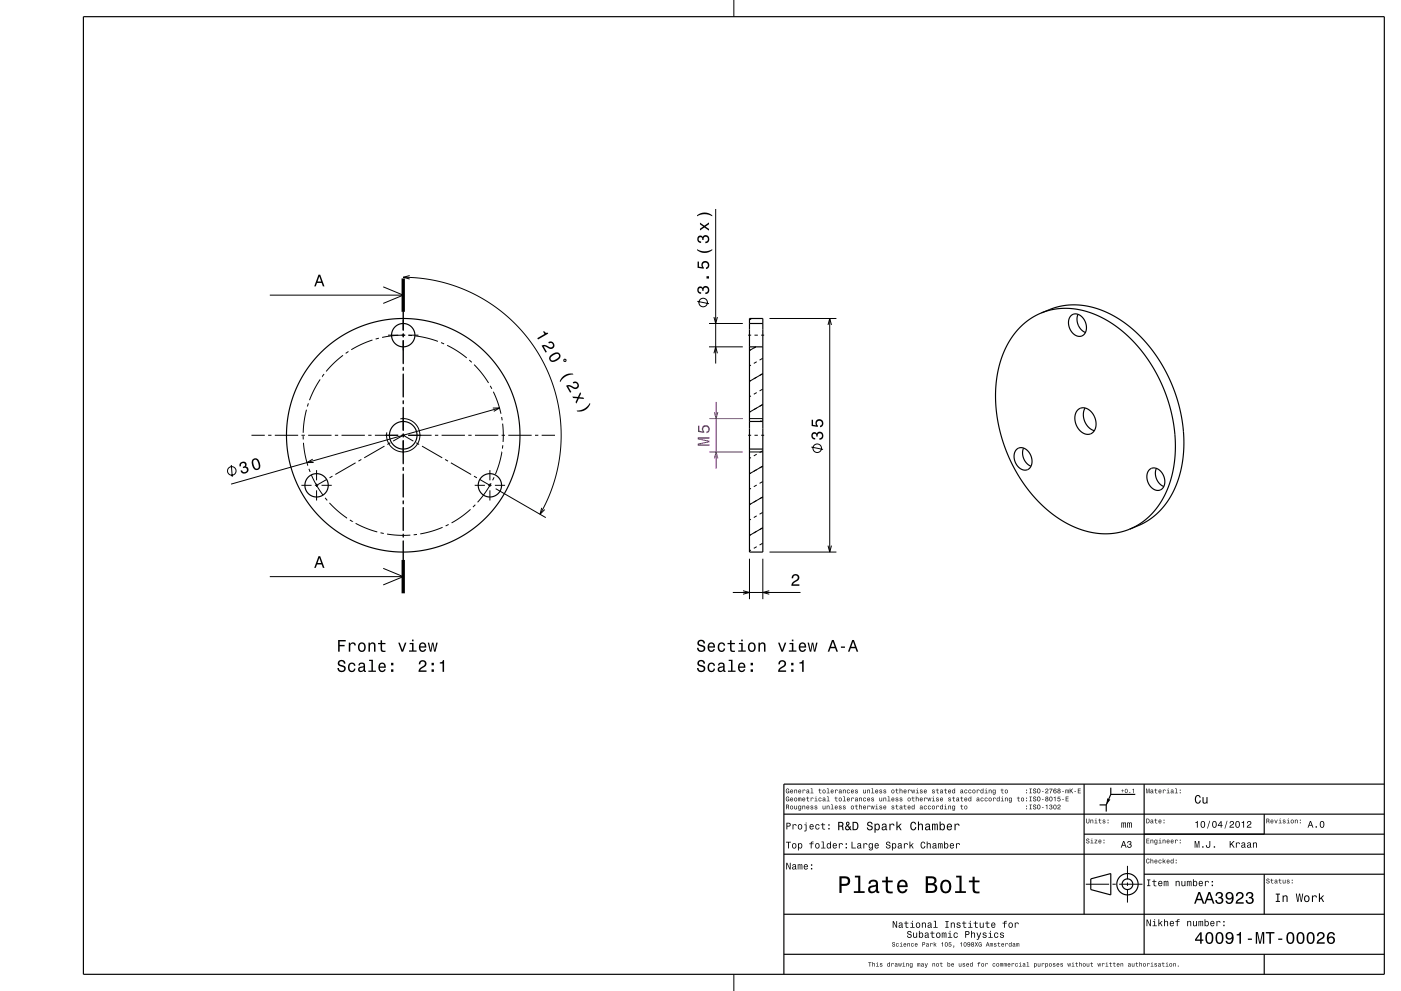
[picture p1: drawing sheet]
<svg xmlns="http://www.w3.org/2000/svg" width="420mm" height="297mm" viewBox="0 0 420 297" stroke-linecap="round" stroke-linejoin="round" font-family="sans-serif">
<g fill="none" stroke="#000" stroke-width=".3">
<path d="M220 0v5M80.9 88.5h40M114.9 86l6 2.5-6 2.4M120.9 83.1l6.1 .4 6.2 1.2 5.9 2 5.4 2.7 4.8 3.1 4.9 4.3 4.1 4.7 3.6 5.3 2.6 5.2 2 5.9 1.3 6.4 .4 6.4-.4 6-1.2 6.1-2 6-2.7 5.3M120.9 85v4M120.9 90v.9M120.9 92v7.1M120.9 100v1.1M122.8 82.6l-1.9 .5 1.9 .5M212.6 97h10.1M225.2 95.5l-.5 .3 .4-.2M230.7 95.5h20"/>
<path d="M96 113.7l-1.8 3-1.4 3.2M97.2 112.1l-.6 .8M102.8 106.5l-2.6 2.3-2.4 2.5M104.5 105.3l-.9 .6M111.7 101.9l-3.5 1.4-2.9 1.5M113.6 101.4l-1 .2M116.3 100.4h3.1M120.4 100.4h1M120.9 102v7.1M120.9 110v1.1M120.9 112v7.1M120.9 120v1.1"/>
<path d="M121.5 100.5l-3.5 .1-3.4 .5M122.4 100.4h3M122.5 100.5l1 .1M124.5 100.7l3.4 .6 3.4 1M132.2 102.7l.9 .4M134 103.5l3.1 1.7 2.8 2.1M140.7 107.9l.7 .7M142.1 109.3l2.2 2.4 2.2 3.1M147 115.6l.4 .9M147.9 117.4l1.3 3 1 3.6M169.1 107.8l.5-.1v.5l-.5 .1zM212.6 103.9h10.1"/>
<path d="M224.3 100.4h.9M225.1 118.7l-.4 .2M225.1 109.4l-.4 .3M226.2 100.4h1M226.6 103.9l-1.9 1.1 .4-.2M226.9 117.7l-.9 .5M226.9 113l-.9 .5M226.9 108.4l-.9 .5M228.2 100.4h.9M228.6 116.7l-.9 .5M228.6 112l-.9 .5M228.6 107.4l-.9 .5"/>
<path d="M228.7 112l-4 2.3 .4-.3M228.7 116.6h-.1M228.7 112h-.1M228.7 107.4h-.1M69.3 139.4l.3 3.5M75.4 130.5h4M80.4 130.5h1M82.4 130.5h7M90.4 130.5h1M90.9 130.7v1M91 132.7l.4 3.5 .9 3.4M91.9 122.8l-.7 3.4-.3 3.5"/>
<path d="M92.4 130.5h7M92.5 120.9l-.4 .9M93.7 137.6l-1.7 1h2M100.4 130.5h1M102.4 130.5h7M106.6 138.7l-6.1 3.5M108.3 137.7l-.8 .5M110.4 130.5h1M112.4 130.5h7M115.3 133.7l-6.1 3.5M117 132.7l-.9 .5M117.9 132.2l3-1.7 3 1.7"/>
<path d="M120 125.5a5 5 0 0 1 5.9 4.7 5 5 0 0 1-5.3 5.2 5 5 0 0 1-4.6-5.8M120.4 130.5h1M120.9 122v7.1M120.9 130v1.1M120.9 131.9v7.2M120.9 140v1.1M122.4 130.5h7M124.8 132.7l.8 .5M126.5 133.7l6.1 3.5M130.4 130.5h1M132.4 130.5h7M133.4 137.7l.9 .5"/>
<path d="M135.2 138.7l6 3.5M140.4 130.5h1M142.4 130.5h7M147.7 122.3h2l-1.7 1M149.7 122.3l-80.4 22.8M150.4 125l.1 1M150.4 130.5h1M150.5 135.4l-.7 3.2-1.3 3.5M150.7 127l.1 5.4M150.7 133.4l-.1 1M152.4 130.5h7M160.4 130.5h1"/>
<path d="M162.4 130.5h4M224.3 130.5h.9M224.7 135.5h4M224.7 125.5h4M225.1 137.1l-.4 .3M226.2 130.5h1M226.9 136.1l-.9 .5M228.2 130.5h.9M228.3 126.1l-.5 .2M228.6 135.1l-.9 .5M228.6 121.2l-3.9 2.3 .4-.2M228.7 125.8l-.2 .1"/>
<path d="M228.7 139.7l-4 2.3 .4-.3M228.7 139.7h-.1M228.7 135.1h-.1M90.4 145.5h3M92.6 140.5l.4 .9M93.4 142.4l1.5 3.1 2 2.9M94.4 145.5h1M94.9 140.9v3.1M94.9 145v1M94.9 146.9v3.1M96.4 145.5h3.1M97.5 149.2l.6 .8"/>
<path d="M97.9 143.7l-3 1.8M98.8 150.7l2.7 2.6 2.6 2M99.7 142.7l-.9 .5M104.9 155.8l.8 .6M106.6 156.8l2.9 1.4 3.6 1.2M114.1 159.7l1 .2M120.9 142v7.1M120.9 150v1.1M120.9 152v7.1M120.9 159.9v1.2M132.7 158l-3.1 1.1-3.6 .9M134.5 157.2l-.9 .4"/>
<path d="M141.1 152.7l-2.8 2.2-2.9 1.8M142.1 142.7l.9 .5M142.3 145.5h3.1M142.5 151.3l-.7 .7M143.8 143.7l3.1 1.8M146.4 145.5h1M146.9 140.9v3.1M146.9 145v1M146.9 146.9v3.1M147.2 144.8l-2 3.2-2 2.5M148.1 143l-.4 .9M148.4 145.5h3"/>
<path d="M148.6 146.5l15 8.6M162.4 152.2l-.5 1.9 1.4-1.4M225.1 155.6l-.4 .3M225.1 146.4l-.4 .2M226.9 159.2l-.9 .5M226.9 154.6l-.9 .5M226.9 150l-.9 .5M226.9 145.4l-.9 .5M228.6 158.2l-.9 .5M228.6 153.6l-.9 .5M228.6 149l-.9 .5M228.6 144.4l-.9 .5"/>
<path d="M228.6 158.2l-3.9 2.3 .4-.3M228.7 148.9l-4 2.3 .4-.2M228.7 153.5l-.1 .1M228.7 148.9l-.1 .1M228.7 144.3h-.1M80.9 172.8h40M114.9 170.3l6 2.5-6 2.5M116 160.1l3.3 .3h3.7M120.9 161.9v7.1M120.9 170v1M120.9 172v4M125 160.2l-1 .1"/>
<path d="M224.7 167.4v12.2M225.1 164.8l-.4 .3M226.9 163.8l-.9 .5M228.6 162.8l-.9 .5M228.7 162.8h-.1M228.7 167.4v12.2M230.7 165.5h20M338 259.5v4M325.5 265h7M333.5 265h1M335.5 265h7M338 264.5v1"/>
<path d="M338 266.5v4M220 292v5"/>
<circle cx="69.5" cy="141.1" r="1.28"/>
</g>
<path d="M212.7 135.5h10M212.7 125.5h10" fill="none" stroke="#800080" stroke-width=".3"/>
<g fill="none" stroke="#000" stroke-width=".35">
<path d="M25 5h390v287h-390zM224.7 95.5h4v70h-4zM224.7 97h4M312.2 93.8l5.3-1.9 2.7-.5h2.7l2.8 .3 2.7 .6 2.9 1.1 2.8 1.4 2.8 1.8 2.7 2.1 2.7 2.6 2.2 2.5 4.1 6 3 6.1 2.2 7.1 1 7.1-.1 6.3-.4 3.4-.8 3.1-.9 2.6-1.4 2.8-1.6 2.5-1.7 2.1-1.9 1.8-1.9 1.4-2.2 1.2-3.3 1.3M312.2 93.8l-2.5 1.2-1.9 1.3-2 1.8-1.7 2-2.8 4.6-1.9 5.4-.9 6 .1 6.6 1.3 7 2 6.1 2.9 5.8 3.8 5.7 4.6 4.8 4.8 3.7 5.3 2.6 2.9 .9 2.5 .5 2.6 .2 2.6-.2 2.5-.5 2.2-.7M312.2 93.8l2.4-.8 2.5-.5 2.6-.1 2.7 .2 5.2 1.4 5.1 2.5 4.8 3.7 4.7 5 3.9 5.6 2.9 6.1 2.1 6.4 1.1 6.5 .1 6.7-.9 5.8-2 5.6-2.8 4.6-1.9 2.1-1.8 1.6-2.1 1.4-2.2 1M321.1 94.6a2.75 2.75 0 0 1 4.2 1.7 2.9 2.9 0 0 1-1.7 4.5 4 4 0 0 1-2.5-6.2zM323.2 94.2a4.3 4.3 0 0 0 2.2 5.4M224.7 103.9h4M224.7 134.6h4M224.7 126.3h4M304.8 134.7a2.76 2.76 0 0 1 4.2 1.7 2.87 2.87 0 0 1-1.7 4.5 4 4 0 0 1-2.5-6.2z"/>
<path d="M306.9 134.3a4.3 4.3 0 0 0 2.2 5.4M323.1 122.9a3 3 0 0 1 4.7 1.4 3.9 3.9 0 0 1-1 5.8 4.3 4.3 0 0 1-4.6-4.7l.3-1.5zM325.3 122.3a5 5 0 0 0 2.8 6.8M344.6 140.8a2.72 2.72 0 0 1 4.2 1.6 2.9 2.9 0 0 1-1.7 4.6 4 4 0 0 1-2.5-6.2zM346.7 140.4a4.3 4.3 0 0 0 2.2 5.4M325 235v39M333 236.1v2M340.3 238.1h-7.3l-1.4 3.1M343 235v51M415 235h-180v57M235 256h180M235 244h180"/>
<path d="M325 250h90M329.6 241.2h2M331.6 241.2v2M379 244v6M235 274h180M327 263.4l6-1.6v6.4l-6-1.6zM343 262h72M379 262v12M235 286h180M379 286v6"/>
<circle cx="120.9" cy="100.5" r="3.5"/>
<circle cx="120.9" cy="130.5" r="35"/>
<circle cx="120.9" cy="130.5" r="4.1"/>
<circle cx="94.9" cy="145.5" r="3.5"/>
<circle cx="146.9" cy="145.5" r="3.5"/>
<circle cx="338" cy="265" r="3.2"/>
<circle cx="338" cy="265" r="1.6"/>
</g>
<path d="M120.9 83.4v10.1M120.9 167.8v10" fill="none" stroke="#000" stroke-width="1" stroke-linecap="butt"/>
<g fill="#000">
<path d="M95.5 82.3l-1.3 3.5h.5l.3-1h1.4l.4 1h.5l-1.3-3.5zM95.7 82.8l.6 1.6h-1.1z" fill-rule="evenodd"/>
<path d="M162.8 99.4l.4 .7-2.1 1.2 .2 .4 3-1.7-.1-.3a.77 .77 0 0 1-1.1-.5zM162.4 103.6l1.2 2.1 .3-.2-.9-1.7 1.1 .4a1.18 1.18 0 0 0 1.7 .2 1.18 1.18 0 0 0 .2-1.6 1.18 1.18 0 0 0-1.6-.3l.2 .4a.71 .71 0 0 1 1 .1 .71 .71 0 0 1 0 1 .71 .71 0 0 1-1 0l-.3-.2a1.63 1.63 0 0 0-1.9-.2zM165.1 106.5a1.14 1.14 0 0 0-.3 1.4 1.14 1.14 0 0 0 1.4 .5l.7-.3a1.51 1.51 0 0 0 1-2 1.44 1.44 0 0 0-2.2-.1zM165.4 106.8a1.62 1.62 0 0 1 2.1-.5l.1 .4a2.37 2.37 0 0 1-2.2 1.3l-.4-.6z" fill-rule="evenodd"/>
<path d="M168.4 113.2l-.6 1.1 .2 .2a4.3 4.3 0 0 1 3.9-2.3l-.2-.2h-1.2l-1.1 .4zM169.7 115.6l1.2 2.1 .4-.2-1-1.7 1.1 .4a1.18 1.18 0 0 0 1.7 .3 1.18 1.18 0 0 0 .3-1.7 1.18 1.18 0 0 0-1.7-.2l.2 .4a.71 .71 0 0 1 1 0 .71 .71 0 0 1 0 1 .71 .71 0 0 1-1 0l-.3-.2a1.64 1.64 0 0 0-1.9-.2zM171.6 118.8l.2 .5 1.3 .1-.6 1.1 .3 .5 .7-1.6 1.6 .2-.2-.5-1.2-.1 .5-1-.3-.5-.7 1.5zM172.9 123l.1 .3a3.6 3.6 0 0 0 4-2.3l-.2-.2a4.3 4.3 0 0 1-3.9 2.2z" fill-rule="evenodd"/>
<path d="M72.2 138.6l-.4 .7v.5l.5-.1a.62 .62 0 0 1 .1-.8 .62 .62 0 0 1 .8 0 .62 .62 0 0 1 0 .9l-.4 .1 .1 .4a.72 .72 0 0 1 1 .2 .72 .72 0 0 1-.2 1 .72 .72 0 0 1-1-.3l-.2-.3-.4 .2a1.18 1.18 0 0 0 1.8 .7 1.18 1.18 0 0 0 .1-1.9l-.3-.1a.97 .97 0 0 0-.2-1.4 .97 .97 0 0 0-1.3 .2zM75.8 137.6a2.44 2.44 0 0 0 .9 3.3 1.14 1.14 0 0 0 1.4-1.3l-.2-.8a1.51 1.51 0 0 0-1.6-1.4zM76.1 138l.6-.2a2.39 2.39 0 0 1 .7 2.5l-.6 .2a2.37 2.37 0 0 1-.7-2.5z" fill-rule="evenodd"/>
<path d="M95.5 166.7l-1.3 3.5h.5l.3-1h1.4l.4 1h.5l-1.3-3.5zM95.7 167.2l.6 1.5h-1.1z" fill-rule="evenodd"/>
<path d="M101.4 191.8v3.5h.4v-1.6h1.5v-.4h-1.5v-1.1h1.8v-.4zM104.6 192.6v2.7h.4v-1.5a.66 .66 0 0 1 .4-.8 .66 .66 0 0 1 .8 .2v.2h.5a.9 .9 0 0 0-.7-.9 .9 .9 0 0 0-1 .5v-.4zM107.6 192.9a1.45 1.45 0 0 0-.2 1.7 1.45 1.45 0 0 0 1.6 .7 1.45 1.45 0 0 0 .6-1.8 1.45 1.45 0 0 0-1.6-.9zM107.9 193.2a.67 .67 0 0 1 .8-.3 .67 .67 0 0 1 .4 .6 .93 .93 0 0 1 .1 1.1 .93 .93 0 0 1-1 .3 1.37 1.37 0 0 1-.3-1.7zM110.5 192.6v2.7h.4v-1.6a.63 .63 0 0 1 .4-.7 .63 .63 0 0 1 .8 .3v2h.5v-1.8a.89 .89 0 0 0-.6-1 .89 .89 0 0 0-1.1 .5v-.4zM114.1 191.9v.8h-.8v.4h.8v1.8a1.05 1.05 0 0 0 1.5 .5v-.4a.68 .68 0 0 1-1-.4l-.1-1.5h1.1v-.4h-1.1v-.8zM119.4 192.6l1 2.7h.5l.9-2.7h-.4l-.8 2.2-.8-2.2zM122.8 192.7v.4h.7v1.8h-.9v.4h2.3v-.4h-.9v-2.2zM123.5 191.7v.5h.5v-.5zM125.9 192.9a1.45 1.45 0 0 0-.3 1.6 1.45 1.45 0 0 0 1.5 .8l.7-.8h-.5l-.6 .5a.76 .76 0 0 1-.7-.9h1.8a1.16 1.16 0 0 0-.5-1.4 1.16 1.16 0 0 0-1.4 .2zM126.2 193.1l.2-.2a.67 .67 0 0 1 .7 .1 .67 .67 0 0 1 .2 .7h-1.3zM128.2 192.6l.7 2.7h.4l.4-2.3 .4 2.3h.5l.6-2.7h-.4l-.5 2.3-.4-2.3h-.4l-.4 2.3-.4-2.3z" fill-rule="evenodd"/>
<path d="M209.4 192a1.09 1.09 0 0 0-.2 1.3 1.09 1.09 0 0 0 1.2 .5 .64 .64 0 0 1 .5 .9 .64 .64 0 0 1-1 .2l-.5-.7h-.5a1.21 1.21 0 0 0 1.5 1.2 1.21 1.21 0 0 0 .8-1.8l-.8-.3a.71 .71 0 0 1-.9-.6 .7 .7 0 0 1 .8-.6 .7 .7 0 0 1 .6 .8l.5-.1a1.19 1.19 0 0 0-.8-1 1.19 1.19 0 0 0-1.2 .2zM212.4 192.9a1.45 1.45 0 0 0-.2 1.6 1.45 1.45 0 0 0 1.4 .8l.7-.8h-.4l-.6 .5a.76 .76 0 0 1-.7-.9h1.8a1.16 1.16 0 0 0-.5-1.4 1.16 1.16 0 0 0-1.5 .2zM212.8 193.1l.2-.2a.67 .67 0 0 1 .7 .1 .67 .67 0 0 1 .2 .7h-1.3zM215.5 192.9a1.45 1.45 0 0 0-.3 1.7 1.45 1.45 0 0 0 1.5 .7l.6-.5 .1-.5h-.4l-.4 .7a1.02 1.02 0 0 1-1-1.1 1.02 1.02 0 0 1 1-1l.4 .6h.4a1.09 1.09 0 0 0-.8-1 1.09 1.09 0 0 0-1.1 .4zM218.9 191.9v.8h-.8v.4h.8v1.8a1.05 1.05 0 0 0 1.4 .5v-.4a.68 .68 0 0 1-1-.4v-1.5h1v-.4h-1v-.8zM221.5 192.7v.4h.7v1.8h-.9v.4h2.3v-.4h-.9v-2.2zM222.2 191.7v.5h.5v-.5zM224.5 192.9a1.45 1.45 0 0 0-.2 1.7 1.45 1.45 0 0 0 1.6 .7 1.45 1.45 0 0 0 .7-1.8 1.45 1.45 0 0 0-1.7-.9zM224.8 193.2a.67 .67 0 0 1 .8-.3 .67 .67 0 0 1 .5 .6 .93 .93 0 0 1 0 1.1 .93 .93 0 0 1-1 .3 1.36 1.36 0 0 1-.3-1.7zM227.4 192.6v2.7h.4v-1.6a.64 .64 0 0 1 .4-.7 .64 .64 0 0 1 .8 .3v2h.5v-1.8a.89 .89 0 0 0-.6-1 .89 .89 0 0 0-1.1 .5v-.4zM233.3 192.6l1 2.7h.4l1-2.7h-.4l-.8 2.2-.8-2.2zM236.7 192.7v.4h.7v1.8h-.9v.4h2.3v-.4h-1v-2.2zM237.4 191.7v.5h.5v-.5zM239.8 192.9a1.45 1.45 0 0 0-.3 1.6 1.45 1.45 0 0 0 1.4 .8l.7-.8h-.4l-.6 .5a.76 .76 0 0 1-.7-.9h1.8a1.16 1.16 0 0 0-.5-1.4 1.16 1.16 0 0 0-1.4 .2zM240.1 193.1l.2-.2a.67 .67 0 0 1 .7 .1 .67 .67 0 0 1 .2 .7h-1.3zM242.1 192.6l.7 2.7h.4l.4-2.3 .4 2.3h.4l.7-2.7h-.4l-.5 2.3-.4-2.3h-.4l-.4 2.3-.5-2.3zM249.4 191.8l-1.3 3.5h.5l.4-1h1.4l.3 1h.5l-1.3-3.5zM249.7 192.3l.5 1.6h-1.1zM252.1 193.8v.4h1.2v-.4zM255.5 191.8l-1.3 3.5h.5l.3-1h1.4l.4 1h.5l-1.3-3.5zM255.7 192.3l.6 1.6h-1.1z" fill-rule="evenodd"/>
<path d="M101.6 198.1a.96 .96 0 0 0-.3 1 .96 .96 0 0 0 .9 .6l.4 .2a.64 .64 0 0 1 .5 .9 .64 .64 0 0 1-1 .2l-.5-.8h-.5a1.21 1.21 0 0 0 1.5 1.3 1.21 1.21 0 0 0 .8-1.8l-1.2-.4a.62 .62 0 0 1-.2-1.1 .62 .62 0 0 1 1 .4l.1 .3h.5a1.19 1.19 0 0 0-.8-1.1 1.19 1.19 0 0 0-1.2 .3zM104.6 198.9a1.45 1.45 0 0 0-.2 1.7 1.45 1.45 0 0 0 1.5 .8l.6-.6 .1-.4h-.5l-.4 .6a1.02 1.02 0 0 1-.9-1 1.02 1.02 0 0 1 .9-1l.4 .5h.5a1.09 1.09 0 0 0-.8-.9 1.09 1.09 0 0 0-1.2 .3zM107.7 198.8l-.2 .6h.4a.55 .55 0 0 1 .6-.5 .55 .55 0 0 1 .4 .8h-.2a.91 .91 0 0 0-1.3 .6 .91 .91 0 0 0 .8 1.1l.8-.4 .1 .3 .6 .1v-.4h-.2l-.1-1.6a1.02 1.02 0 0 0-.6-.9 1.02 1.02 0 0 0-1.1 .3zM107.9 200.3l1.1-.3a.77 .77 0 0 1-.2 .9 .77 .77 0 0 1-.9 0zM110.7 197.7v.4h.6v2.9h-.9v.4h2.3v-.4h-.9v-3.3zM113.7 198.9a1.45 1.45 0 0 0-.2 1.7 1.45 1.45 0 0 0 1.4 .8l.7-.8h-.4l-.6 .5a.76 .76 0 0 1-.7-1h1.8a1.17 1.17 0 0 0-.5-1.3 1.17 1.17 0 0 0-1.5 .1zM114.1 199.2l.2-.2a.67 .67 0 0 1 .7 .1 .67 .67 0 0 1 .2 .7h-1.3zM117.2 200.6v.8h.7v-.8zM117.2 198.6v.8h.7v-.8z" fill-rule="evenodd"/>
<path d="M125.9 198.2l-.4 .9h.5a.7 .7 0 0 1 .5-.8 .7 .7 0 0 1 .9 .5 .7 .7 0 0 1-.5 .8l-.3 .2a1.63 1.63 0 0 0-1.1 1.6h2.4v-.5h-1.9l.8-.8a1.17 1.17 0 0 0 1-1.6 1.17 1.17 0 0 0-1.9-.3zM129.4 200.6v.8h.7v-.8zM129.4 198.6v.8h.7v-.8zM131.9 198.5v.4h.8v2.5h.4v-3.6h-.3a.77 .77 0 0 1-.9 .7z" fill-rule="evenodd"/>
<path d="M209.4 198.1a.96 .96 0 0 0-.3 1 .96 .96 0 0 0 .9 .6l.4 .2a.64 .64 0 0 1 .5 .9 .64 .64 0 0 1-1 .2l-.5-.8h-.5a1.21 1.21 0 0 0 1.5 1.3 1.21 1.21 0 0 0 .8-1.8l-.8-.3a.71 .71 0 0 1-.9-.7 .7 .7 0 0 1 .8-.5 .7 .7 0 0 1 .6 .7h.5a1.19 1.19 0 0 0-.8-1.1 1.19 1.19 0 0 0-1.2 .3zM212.4 198.9a1.45 1.45 0 0 0-.2 1.7 1.45 1.45 0 0 0 1.5 .8l.6-.6 .1-.4h-.5l-.4 .6a1.02 1.02 0 0 1-.9-1 1.02 1.02 0 0 1 .9-1l.4 .5h.5a1.09 1.09 0 0 0-.8-.9 1.09 1.09 0 0 0-1.2 .3zM215.5 198.8l-.2 .6h.4a.55 .55 0 0 1 .6-.5 .55 .55 0 0 1 .4 .8h-.2a.91 .91 0 0 0-1.3 .6 .91 .91 0 0 0 .8 1.1l.8-.4 .1 .3 .6 .1v-.4h-.2l-.1-1.6a1.02 1.02 0 0 0-1.7-.6zM215.7 200.3l1.1-.3a.77 .77 0 0 1-.2 .9 .77 .77 0 0 1-.9 0zM218.5 197.7v.4h.6v2.9h-.9v.4h2.3v-.4h-.9v-3.3zM221.5 198.9a1.45 1.45 0 0 0-.2 1.7 1.45 1.45 0 0 0 1.4 .8l.7-.8h-.4l-.6 .5a.76 .76 0 0 1-.7-1h1.8a1.17 1.17 0 0 0-.5-1.3 1.17 1.17 0 0 0-1.5 .1zM221.9 199.2l.2-.2a.67 .67 0 0 1 .7 .1 .67 .67 0 0 1 .2 .7h-1.3zM225 200.6v.8h.7v-.8zM225 198.6v.8h.7v-.8z" fill-rule="evenodd"/>
<path d="M233.7 198.2l-.4 .9h.5a.7 .7 0 0 1 .5-.8 .7 .7 0 0 1 .9 .5 .7 .7 0 0 1-.5 .8l-.3 .2a1.63 1.63 0 0 0-1.1 1.6h2.4v-.5h-1.9l.8-.8a1.17 1.17 0 0 0 1-1.6 1.17 1.17 0 0 0-1.9-.3zM237.2 200.6v.8h.7v-.8zM237.2 198.6v.8h.7v-.8zM239.7 198.5v.4h.8v2.5h.4v-3.6h-.3a.77 .77 0 0 1-.9 .7z" fill-rule="evenodd"/>
<path d="M235.7 236.5a.67 .67 0 0 0-.2 .9 .67 .67 0 0 0 .9 .3h.2v-.7h-.5v.2h.3l-.2 .4a.49 .49 0 0 1-.5-.6 .49 .49 0 0 1 .7-.4l.2 .2-.3-.5zM237 236.8a.54 .54 0 0 0-.1 .8 .54 .54 0 0 0 .8 0l.1-.2a.37 .37 0 0 1-.5 .2 .37 .37 0 0 1-.2-.3l.7-.1-.3-.5zM237.1 236.9l.3-.1 .2 .3h-.5zM238.1 236.7v1h.2v-.6a.25 .25 0 0 1 .2-.3 .25 .25 0 0 1 .3 .3v.6h.2v-.7a.36 .36 0 0 0-.3-.4 .36 .36 0 0 0-.4 .2zM239.4 236.8a.53 .53 0 0 0-.1 .8 .53 .53 0 0 0 .8 0l.1-.2a.37 .37 0 0 1-.4 .2 .37 .37 0 0 1-.3-.3l.7-.1-.3-.5zM239.6 236.9l.3-.1 .1 .3h-.5zM240.6 236.7v1h.2l.1-.8 .6 .1a.36 .36 0 0 0-.3-.4 .36 .36 0 0 0-.4 .2zM241.9 236.7l-.1 .3 .5-.2 .1 .3a.39 .39 0 0 0-.6 .1 .39 .39 0 0 0 .3 .6l.3-.2 .3 .1-.1-.8-.3-.3zM241.9 237.4a.25 .25 0 0 1 .5 0 .25 .25 0 0 1-.5 0zM243 236.3l.3 .1v1.2l-.3 .1h.9l-.4-.1v-1.3zM245.6 236.4v.3l-.3 .1h.3l.1 .9 .5 .1-.4-.4v-.6l.4-.1h-.4v-.3zM246.6 237.2a.53 .53 0 0 0 1 0 .53 .53 0 0 0-1 0zM246.8 236.9l.1-.1a.37 .37 0 0 1 .4 .4 .37 .37 0 0 1-.5 .3zM247.9 236.3l.3 .1v1.2l-.4 .1h.9l-.3-.1v-1.3zM249.1 236.8a.53 .53 0 0 0 0 .8 .53 .53 0 0 0 .7 0l.1-.2a.37 .37 0 0 1-.4 .2 .37 .37 0 0 1-.3-.3l.7-.1-.2-.5zM249.3 236.9l.3-.1 .1 .3h-.5zM250.3 236.7v1h.2l.1-.8 .6 .1a.36 .36 0 0 0-.3-.4 .36 .36 0 0 0-.4 .2zM251.6 236.7l-.1 .3 .5-.2 .1 .3a.39 .39 0 0 0-.6 .1 .39 .39 0 0 0 .3 .6l.3-.2 .3 .1-.1-.8-.2-.3zM251.6 237.4a.25 .25 0 0 1 .5 0 .25 .25 0 0 1-.5 0zM252.7 236.7v1h.2v-.6a.25 .25 0 0 1 .2-.3 .25 .25 0 0 1 .3 .3v.6h.1v-.7a.36 .36 0 0 0-.2-.4 .36 .36 0 0 0-.4 .2zM254 236.8a.53 .53 0 0 0-.1 .8 .53 .53 0 0 0 .8-.1l-.1-.1a.3 .3 0 0 1-.4 0 .3 .3 0 0 1-.1-.4 .3 .3 0 0 1 .5 0h.2l-.3-.3zM255.2 236.8a.53 .53 0 0 0-.1 .8 .53 .53 0 0 0 .8 0l.1-.2a.37 .37 0 0 1-.4 .2 .37 .37 0 0 1-.3-.3l.7-.1-.3-.5zM255.4 236.9l.3-.1 .1 .3h-.5zM256.4 236.7v.4l.6 .3-.2 .2-.5-.2a.39 .39 0 0 0 .6 .4 .39 .39 0 0 0 .1-.6l-.5-.3 .2-.1 .5 .1-.2-.2zM258.8 236.7v.7a.35 .35 0 0 0 .2 .4 .35 .35 0 0 0 .4-.2l.2 .1v-1h-.2v.7l-.3 .2-.2-.1v-.8zM260 236.7v1h.2v-.6a.25 .25 0 0 1 .2-.3 .25 .25 0 0 1 .2 .3v.6h.2v-.7a.35 .35 0 0 0-.2-.4 .35 .35 0 0 0-.5 .2zM261.3 236.3l.2 .1v1.2l-.3 .1h.9l-.4-.1v-1.3zM262.5 236.8a.54 .54 0 0 0-.1 .8 .54 .54 0 0 0 .8 0l.1-.2a.37 .37 0 0 1-.5 .2 .37 .37 0 0 1-.2-.3l.7-.1-.3-.5zM262.6 236.9l.3-.1 .2 .3h-.5zM263.7 236.7v.4l.6 .3-.3 .2-.4-.2a.39 .39 0 0 0 .5 .4 .39 .39 0 0 0 .2-.6l-.5-.3 .2-.1 .4 .1-.1-.2zM265 236.7l-.1 .4 .6 .3-.2 .2-.5-.2a.39 .39 0 0 0 .6 .4 .39 .39 0 0 0 .1-.6l-.5-.3 .2-.1 .5 .1-.2-.2zM267.2 237.2a.55 .55 0 0 0 1.1 0 .55 .55 0 0 0-1.1 0zM267.5 236.9l.1-.1a.37 .37 0 0 1 .4 .4 .37 .37 0 0 1-.5 .3zM268.7 236.4v.3l-.3 .1h.3l.1 .9 .5 .1-.4-.4v-.6l.4-.1h-.4v-.3zM269.7 236.3v1.4h.2v-.6a.25 .25 0 0 1 .2-.3 .25 .25 0 0 1 .3 .3v.6h.1v-.7a.35 .35 0 0 0-.2-.4 .35 .35 0 0 0-.4 .2v-.5zM271 236.8a.53 .53 0 0 0-.1 .8 .53 .53 0 0 0 .8 0l.1-.2a.37 .37 0 0 1-.5 .2 .37 .37 0 0 1-.2-.3l.7-.1-.3-.5zM271.1 236.9l.3-.1 .2 .3h-.5zM272.2 236.7v1h.2v-.8l.6 .1a.36 .36 0 0 0-.2-.4 .36 .36 0 0 0-.4 .2zM273.2 236.7l.2 1h.2l.2-.9 .1 .9h.2l.3-1h-.2l-.2 .9-.2-.9h-.1l-.2 .9-.2-.9zM274.6 236.7l.3 .1v.8l-.3 .1h.9l-.4-.1v-.9zM274.9 236.3l.2 .2zM275.9 236.7v.4l.5 .3-.2 .2-.4-.2a.39 .39 0 0 0 .5 .4 .39 .39 0 0 0 .1-.6l-.4-.3 .2-.1 .4 .1-.1-.2zM277.1 236.8a.54 .54 0 0 0-.1 .8 .54 .54 0 0 0 .8 0v-.2a.37 .37 0 0 1-.4 .2 .37 .37 0 0 1-.3-.3l.7-.1-.2-.5zM277.2 236.9l.3-.1 .2 .3h-.6zM279.5 236.7v.4l.6 .3-.3 .2-.4-.2a.39 .39 0 0 0 .5 .4 .39 .39 0 0 0 .2-.6l-.5-.3 .2-.1 .4 .1-.1-.2zM280.9 236.4v.3l-.3 .1h.3v.9l.5 .1-.4-.4v-.6l.4-.1h-.4v-.3zM282 236.7l-.2 .3 .5-.2 .1 .3a.39 .39 0 0 0-.6 .1 .39 .39 0 0 0 .3 .6l.6-.2-.2-.9zM282 237.4a.25 .25 0 0 1 .5 0 .25 .25 0 0 1-.5 0zM283.3 236.4v.3l-.3 .1h.3l.1 .9 .5 .1-.4-.4v-.6l.4-.1h-.4v-.3zM284.4 236.8a.53 .53 0 0 0-.1 .8 .53 .53 0 0 0 .8 0v-.2a.37 .37 0 0 1-.4 .2 .37 .37 0 0 1-.3-.3l.7-.1-.2-.5zM284.5 236.9l.3-.1 .1 .3h-.5zM285.5 236.8a.51 .51 0 0 0-.1 .7 .51 .51 0 0 0 .7 .1l.2 .1v-1.4h-.2v.5l-.3-.2zM285.7 236.9l.1-.1a.36 .36 0 0 1 .3 .4 .36 .36 0 0 1-.4 .3zM288 236.7l-.1 .3 .5-.2 .1 .3a.39 .39 0 0 0-.6 .1 .39 .39 0 0 0 .3 .6l.6-.2-.2-.9zM288.1 237.4a.24 .24 0 0 1 .4 0 .24 .24 0 0 1-.4 0zM289.2 236.8a.53 .53 0 0 0-.1 .8 .53 .53 0 0 0 .9-.1l-.2-.1a.3 .3 0 0 1-.4 0 .3 .3 0 0 1 0-.4 .3 .3 0 0 1 .4 0h.2l-.3-.3zM290.4 236.8a.53 .53 0 0 0 0 .8 .53 .53 0 0 0 .8-.1l-.2-.1a.3 .3 0 0 1-.4 0 .3 .3 0 0 1 0-.4 .3 .3 0 0 1 .4 0h.2l-.3-.3zM291.5 237.2a.55 .55 0 0 0 1.1 0 .55 .55 0 0 0-1.1 0zM291.8 236.9v-.1a.37 .37 0 0 1 .5 .4 .37 .37 0 0 1-.5 .3zM292.8 236.7v1h.2l.1-.8 .6 .1a.36 .36 0 0 0-.3-.4 .36 .36 0 0 0-.4 .2zM294 236.8a.51 .51 0 0 0-.1 .7 .51 .51 0 0 0 .7 .1l.2 .1v-1.4h-.1v.5l-.4-.2zM294.2 236.9l.1-.1a.36 .36 0 0 1 .3 .4 .36 .36 0 0 1-.4 .3zM295.3 236.7l.3 .1v.8l-.4 .1h.9l-.4-.1v-.9zM295.6 236.3l.1 .2zM296.4 236.7v1h.2v-.6a.25 .25 0 0 1 .2-.3 .25 .25 0 0 1 .3 .3v.6h.2v-.7a.35 .35 0 0 0-.3-.4 .35 .35 0 0 0-.4 .2zM297.7 236.8a.51 .51 0 0 0-.1 .7 .51 .51 0 0 0 .7 .1 .38 .38 0 0 1-.2 .4 .38 .38 0 0 1-.5-.2 .44 .44 0 0 0 .5 .4 .44 .44 0 0 0 .4-.5v-1zM297.8 236.9l.1-.1a.36 .36 0 0 1 .4 .4 .36 .36 0 0 1-.5 .3zM300.3 236.4v.3l-.3 .1h.3l.1 .9 .5 .1-.4-.4v-.6l.4-.1h-.4v-.3zM301.2 237.2a.55 .55 0 0 0 1.1 0 .55 .55 0 0 0-1.1 0zM301.5 236.9l.1-.1a.37 .37 0 0 1 .4 .4 .37 .37 0 0 1-.5 .3zM307.6 237.4v.3h.3v-.3zM307.6 236.7v.3h.3v-.3zM308.6 236.3l.3 .2v1.1l-.3 .1h.7l-.2-.1v-1.1l.2-.2zM309.8 236.4a.56 .56 0 0 0 .1 .7 .56 .56 0 0 0 .6 .2 .31 .31 0 0 1-.3 .3 .31 .31 0 0 1-.3-.3h-.2a.5 .5 0 0 0 .5 .5 .5 .5 0 0 0 .5-.6 .5 .5 0 0 0-.7-.3 .26 .26 0 0 1 .2-.4 .26 .26 0 0 1 .3 .3l.1-.2-.2-.3zM311 236.5a.66 .66 0 0 0-.1 .9 .66 .66 0 0 0 .9 .2 .66 .66 0 0 0 .1-.9 .66 .66 0 0 0-.9-.2zM311.3 236.5a.54 .54 0 0 1 .4 .5 .54 .54 0 0 1-.4 .6l-.2-.6zM312.4 237.1v.2h.5v-.2zM313.5 236.5l-.1 .3h.2a.3 .3 0 0 1 .3-.3 .3 .3 0 0 1 .3 .4 .3 .3 0 0 1-.4 .2l-.5 .6h1v-.1h-.8l.2-.2a.52 .52 0 0 0 .6-.5 .52 .52 0 0 0-.7-.5zM314.6 236.4v.2h.7l-.5 .8v.3h.2l.5-1.3zM316 236.4a.64 .64 0 0 0-.2 1 .64 .64 0 0 0 .9 .1l-.1-.5h-.6v-.2a.41 .41 0 0 1 .4-.3 .41 .41 0 0 1 .3 .2l-.2-.3zM316 237.3a.3 .3 0 0 1 .6 0 .3 .3 0 0 1-.6 0zM317.2 236.4v.6a.44 .44 0 0 0-.1 .6 .44 .44 0 0 0 .7 0 .44 .44 0 0 0-.1-.6 .4 .4 0 0 0 .1-.6 .4 .4 0 0 0-.6 0zM317.2 237.4a.3 .3 0 0 1 .6 0 .3 .3 0 0 1-.6 0zM317.2 236.7a.25 .25 0 0 1 .5 0 .25 .25 0 0 1-.5 0zM318.4 237.1v.2h.5v-.2zM319.4 236.7v1h.2l.1-.9 .1 .9 .3-.9 .1 .9h.2l-.1-1.1zM320.7 236.3v1.4h.2l.1-.6 .5 .6h.2l-.5-.8 .5-.6h-.2l-.6 .7v-.7zM322.1 237.1v.2h.5v-.2zM323.1 236.3v1.4h.9v-.1h-.7v-.5h.6v-.2h-.6v-.4h.7v-.2z" fill-rule="evenodd"/>
<path d="M235.7 238.9a.67 .67 0 0 0-.2 .9 .67 .67 0 0 0 .9 .3h.2v-.7h-.5l.3 .2-.2 .4a.49 .49 0 0 1-.5-.6 .49 .49 0 0 1 .7-.4l.2 .2-.3-.5zM237 239.2a.54 .54 0 0 0-.1 .8 .54 .54 0 0 0 .8 0l.1-.2a.37 .37 0 0 1-.5 .2 .37 .37 0 0 1-.2-.3l.7-.1-.3-.5zM237.1 239.3l.3-.1 .2 .3h-.5zM238.1 239.6a.53 .53 0 0 0 1 0 .53 .53 0 0 0-1 0zM238.3 239.3a.33 .33 0 0 1 .5 .1 .33 .33 0 0 1-.1 .4 .33 .33 0 0 1-.4 0zM239.3 239.1v1h.1l.2-.9 .1 .9 .3-.9 .1 .9h.1l-.1-1.1zM240.6 239.2a.53 .53 0 0 0 0 .8 .53 .53 0 0 0 .7 0l.1-.2a.37 .37 0 0 1-.4 .2 .37 .37 0 0 1-.3-.3l.7-.1-.2-.5zM240.8 239.3l.3-.1 .1 .3h-.5zM242 238.8v.3l-.3 .1h.3l.1 .9 .5 .1-.4-.4v-.6l.4-.1h-.4v-.3zM243 239.1v1h.2l.1-.8 .6 .1a.36 .36 0 0 0-.3-.4 .36 .36 0 0 0-.4 .2zM244.3 239.1l.3 .1v.8l-.4 .1h.9l-.4-.1v-.9zM244.6 238.7l.1 .2zM245.5 239.2a.53 .53 0 0 0-.1 .8 .53 .53 0 0 0 .8-.1l-.1-.1a.3 .3 0 0 1-.4 0 .3 .3 0 0 1-.1-.4 .3 .3 0 0 1 .5 0h.2l-.3-.3zM246.7 239.1l-.1 .3 .5-.2 .1 .3a.39 .39 0 0 0-.6 .1 .39 .39 0 0 0 .3 .6l.4-.2 .2 .1-.1-.8-.2-.3zM246.8 239.8a.24 .24 0 0 1 .4 0 .24 .24 0 0 1-.4 0zM247.9 238.7l.3 .1v1.2l-.4 .1h.9l-.3-.1v-1.3zM250.5 238.8v.3l-.3 .1h.3l.1 .9 .5 .1-.4-.4v-.6l.4-.1h-.4v-.3zM251.4 239.6a.55 .55 0 0 0 1.1 0 .55 .55 0 0 0-1.1 0zM251.7 239.3l.1-.1a.37 .37 0 0 1 .4 .4 .37 .37 0 0 1-.5 .3zM252.8 238.7l.2 .1v1.2l-.3 .1h.9l-.4-.1v-1.3zM254 239.2a.53 .53 0 0 0-.1 .8 .53 .53 0 0 0 .8 0l.1-.2a.37 .37 0 0 1-.5 .2 .37 .37 0 0 1-.2-.3l.7-.1-.3-.5zM254.1 239.3l.3-.1 .2 .3h-.5zM255.2 239.1v1h.2v-.8l.6 .1a.36 .36 0 0 0-.2-.4 .36 .36 0 0 0-.5 .2zM256.4 239.1l-.1 .3 .5-.2 .1 .3a.39 .39 0 0 0-.6 .1 .39 .39 0 0 0 .3 .6l.4-.2 .2 .1-.1-.8-.2-.3zM256.5 239.8a.25 .25 0 0 1 .5 0 .25 .25 0 0 1-.5 0zM257.5 239.1v1h.2v-.7l.3-.2 .2 .9h.2v-.7a.36 .36 0 0 0-.3-.4 .36 .36 0 0 0-.4 .2zM258.9 239.2a.53 .53 0 0 0-.1 .8 .53 .53 0 0 0 .8-.1l-.1-.1a.3 .3 0 0 1-.5 0 .3 .3 0 0 1 0-.4 .3 .3 0 0 1 .5 0h.1l-.2-.3zM260.1 239.2a.53 .53 0 0 0-.1 .8 .53 .53 0 0 0 .8 0v-.2a.37 .37 0 0 1-.4 .2 .37 .37 0 0 1-.3-.3l.7-.1-.2-.5zM260.2 239.3l.3-.1 .2 .3h-.6zM261.3 239.1v.4l.6 .3-.3 .2-.4-.2a.39 .39 0 0 0 .5 .4 .39 .39 0 0 0 .2-.6l-.5-.3 .2-.1 .4 .1-.1-.2zM263.6 239.1v.7a.35 .35 0 0 0 .3 .4 .35 .35 0 0 0 .4-.2l.2 .1v-1h-.2v.7l-.3 .2-.2-.1v-.8zM264.8 239.1v1h.2v-.7l.3-.2 .2 .9h.2v-.7a.35 .35 0 0 0-.3-.4 .35 .35 0 0 0-.4 .2zM266.1 238.7l.3 .1v1.2l-.4 .1h.9l-.3-.1v-1.3zM267.4 239.2a.54 .54 0 0 0-.1 .8 .54 .54 0 0 0 .8 0v-.2a.37 .37 0 0 1-.4 .2 .37 .37 0 0 1-.3-.3l.7-.1-.2-.5zM267.5 239.3l.3-.1 .1 .3h-.5zM268.6 239.1v.4l.6 .3-.3 .2-.4-.2a.39 .39 0 0 0 .5 .4 .39 .39 0 0 0 .1-.6l-.4-.3 .2-.1 .4 .1-.1-.2zM269.8 239.1v.4l.6 .3-.3 .2-.4-.2a.39 .39 0 0 0 .5 .4 .39 .39 0 0 0 .2-.6l-.5-.3 .2-.1 .4 .1-.1-.2zM272.1 239.6a.53 .53 0 0 0 1 0 .53 .53 0 0 0-1 0zM272.3 239.3l.1-.1a.37 .37 0 0 1 .4 .4 .37 .37 0 0 1-.5 .3zM273.6 238.8v.3l-.3 .1h.3v.9l.6 .1-.4-.4v-.6l.4-.1h-.4v-.3zM274.5 238.7v1.4h.2v-.7l.3-.2 .2 .9h.2v-.7a.35 .35 0 0 0-.2-.4 .35 .35 0 0 0-.5 .2v-.5zM275.9 239.2a.53 .53 0 0 0-.1 .8 .53 .53 0 0 0 .8 0v-.2a.37 .37 0 0 1-.4 .2 .37 .37 0 0 1-.3-.3l.7-.1-.2-.5zM276 239.3l.3-.1 .1 .3h-.5zM277 239.1v1h.2l.1-.8 .6 .1a.36 .36 0 0 0-.3-.4 .36 .36 0 0 0-.4 .2zM278 239.1l.3 1h.2l.1-.9 .2 .9h.1l.3-1h-.2l-.1 .9-.2-.9h-.2l-.1 .9-.2-.9zM279.5 239.1l.3 .1v.8l-.4 .1h.9l-.3-.1v-.9zM279.8 238.7l.2 .2zM280.7 239.1v.4l.6 .3-.2 .2-.5-.2a.39 .39 0 0 0 .5 .4 .39 .39 0 0 0 .2-.6l-.5-.3 .2-.1 .4 .1-.1-.2zM281.9 239.2a.54 .54 0 0 0-.1 .8 .54 .54 0 0 0 .8 0l.1-.2a.37 .37 0 0 1-.4 .2 .37 .37 0 0 1-.3-.3l.7-.1-.3-.5zM282.1 239.3l.3-.1 .1 .3h-.5zM284.4 239.1v.4l.5 .3-.2 .2-.4-.2a.39 .39 0 0 0 .5 .4 .39 .39 0 0 0 .1-.6l-.4-.3 .2-.1 .4 .1-.1-.2zM285.7 238.8v.3l-.3 .1h.3l.1 .9 .5 .1-.4-.4v-.6l.4-.1h-.4v-.3zM286.8 239.1l-.1 .3 .5-.2 .1 .3a.39 .39 0 0 0-.6 .1 .39 .39 0 0 0 .3 .6l.6-.2-.2-.9zM286.8 239.8a.25 .25 0 0 1 .5 0 .25 .25 0 0 1-.5 0zM288.1 238.8v.3l-.3 .1h.3l.1 .9 .5 .1-.4-.4v-.6l.4-.1h-.4v-.3zM289.2 239.2a.53 .53 0 0 0-.1 .8 .53 .53 0 0 0 .8 0l.1-.2a.37 .37 0 0 1-.4 .2 .37 .37 0 0 1-.3-.3l.7-.1-.3-.5zM289.4 239.3l.3-.1 .1 .3h-.5zM290.4 239.2a.51 .51 0 0 0-.1 .7 .51 .51 0 0 0 .7 .1l.2 .1v-1.4h-.2v.5l-.3-.2zM290.5 239.3l.1-.1a.36 .36 0 0 1 .4 .4 .36 .36 0 0 1-.5 .3zM292.9 239.1l-.1 .3 .5-.2 .1 .3a.39 .39 0 0 0-.6 .1 .39 .39 0 0 0 .3 .6l.6-.2-.2-.9zM292.9 239.8a.25 .25 0 0 1 .5 0 .25 .25 0 0 1-.5 0zM294.1 239.2a.53 .53 0 0 0-.1 .8 .53 .53 0 0 0 .8-.1l-.1-.1a.3 .3 0 0 1-.5 0 .3 .3 0 0 1 0-.4 .3 .3 0 0 1 .5 0h.1l-.2-.3zM295.3 239.2a.53 .53 0 0 0-.1 .8 .53 .53 0 0 0 .8-.1l-.1-.1a.3 .3 0 0 1-.5 0 .3 .3 0 0 1 0-.4 .3 .3 0 0 1 .5 0h.2l-.3-.3zM296.4 239.6a.53 .53 0 0 0 1 0 .53 .53 0 0 0-1 0zM296.6 239.3l.1-.1a.37 .37 0 0 1 .4 .4 .37 .37 0 0 1-.5 .3zM297.7 239.1v1h.2v-.8l.6 .1a.36 .36 0 0 0-.2-.4 .36 .36 0 0 0-.4 .2zM298.9 239.2a.51 .51 0 0 0-.1 .7 .51 .51 0 0 0 .7 .1l.2 .1v-1.4h-.2v.5l-.3-.2zM299 239.3l.1-.1a.36 .36 0 0 1 .4 .4 .36 .36 0 0 1-.5 .3zM300.1 239.1l.3 .1v.8l-.3 .1h.9l-.4-.1v-.9zM300.4 238.7l.2 .2zM301.3 239.1v1h.1l.1-.7 .2-.2 .2 .9h.2v-.7a.35 .35 0 0 0-.2-.4 .35 .35 0 0 0-.5 .2zM302.5 239.2a.51 .51 0 0 0-.1 .7 .51 .51 0 0 0 .8 .1 .38 .38 0 0 1-.3 .4 .38 .38 0 0 1-.4-.2 .44 .44 0 0 0 .5 .4 .44 .44 0 0 0 .3-.5v-1l-.1 .1-.4-.2zM302.7 239.3l.1-.1a.36 .36 0 0 1 .4 .4 .36 .36 0 0 1-.5 .3zM305.1 238.8v.3l-.3 .1h.3l.1 .9 .5 .1-.4-.4v-.6l.4-.1h-.4v-.3zM306.1 239.6a.53 .53 0 0 0 1 0 .53 .53 0 0 0-1 0zM306.3 239.3l.1-.1a.37 .37 0 0 1 .4 .4 .37 .37 0 0 1-.5 .3zM307.6 239.8v.3h.3v-.3zM307.6 239.1v.3h.3v-.3zM308.6 238.7l.3 .2v1.1l-.3 .1h.7l-.2-.1v-1.1l.2-.2zM309.8 238.8a.56 .56 0 0 0 .1 .7 .56 .56 0 0 0 .6 .2 .31 .31 0 0 1-.3 .3 .31 .31 0 0 1-.3-.3h-.2a.5 .5 0 0 0 .5 .5 .5 .5 0 0 0 .5-.6 .5 .5 0 0 0-.7-.3 .26 .26 0 0 1 .2-.4 .26 .26 0 0 1 .3 .3l.1-.2-.2-.3zM311 238.9a.66 .66 0 0 0-.1 .9 .66 .66 0 0 0 .9 .2 .66 .66 0 0 0 .1-.9 .66 .66 0 0 0-.9-.2zM311.3 238.9a.54 .54 0 0 1 .4 .5 .54 .54 0 0 1-.4 .6l-.2-.6zM312.4 239.5v.2h.5v-.2zM313.5 238.8l-.1 .4 .2 .2a.44 .44 0 0 0-.1 .6 .44 .44 0 0 0 .7 0 .44 .44 0 0 0-.1-.6 .4 .4 0 0 0 0-.6 .4 .4 0 0 0-.6 0zM313.5 239.8a.3 .3 0 0 1 .6 0 .3 .3 0 0 1-.6 0zM313.6 239.1a.25 .25 0 0 1 .5 0 .25 .25 0 0 1-.5 0zM314.7 238.9l-.1 .9 .2 .3a.65 .65 0 0 0 .8-.7 .65 .65 0 0 0-.9-.5zM314.9 238.9a.54 .54 0 0 1 .4 .6 .54 .54 0 0 1-.4 .5l-.1-.5zM315.9 239l.3 .1v1h.2v-1.4zM317.1 238.8l-.1 .7a.38 .38 0 0 1 .6-.1 .38 .38 0 0 1 0 .6l-.6-.2a.48 .48 0 0 0 .6 .4 .48 .48 0 0 0 .3-.7 .48 .48 0 0 0-.7-.2l.1-.4h.6v-.1zM318.4 239.5v.2h.5v-.2zM319.5 238.7v1.4h.9v-.1h-.7v-.5h.6v-.2h-.6v-.4h.7v-.2z" fill-rule="evenodd"/>
<path d="M331.9 239.3l1 .4-1.3 1.5z" fill-rule="evenodd"/>
<path d="M336.5 236.6v.4l-.4 .1h.4l.1 .4v-.4l.4-.1h-.4zM337.3 236.6l-.1 .7 .2 .4a.58 .58 0 0 0 .7-.7 .58 .58 0 0 0-.8-.4zM337.5 236.6a.48 .48 0 0 1 .4 .4 .48 .48 0 0 1-.4 .5zM338.6 237.4v.3h.2v-.3zM339.5 236.6l.3 .2v.9h.1v-1.3z" fill-rule="evenodd"/>
<path d="M343.6 236.3v1.4h.2v-1.2l.2 1.2h.2l.3-1.2v1.2h.1v-1.4h-.2l-.3 1.3-.2-1.3zM345 236.7l-.1 .3 .5-.2 .1 .3a.39 .39 0 0 0-.6 .1 .39 .39 0 0 0 .3 .6l.6-.2-.2-.9zM345.1 237.4a.24 .24 0 0 1 .4 0 .24 .24 0 0 1-.4 0zM346.4 236.4v.3l-.3 .1h.3v.9l.5 .1-.4-.4v-.6l.4-.1h-.4v-.3zM347.4 236.8a.53 .53 0 0 0-.1 .8 .53 .53 0 0 0 .8 0l.1-.2a.37 .37 0 0 1-.4 .2 .37 .37 0 0 1-.3-.3l.7-.1-.3-.5zM347.6 236.9l.3-.1 .1 .3h-.5zM348.6 236.7v1h.2l.1-.8 .6 .1a.36 .36 0 0 0-.3-.4 .36 .36 0 0 0-.4 .2zM349.8 236.7l.3 .1v.8l-.3 .1h.9l-.4-.1v-.9zM350.1 236.3l.2 .2zM351.1 236.7l-.1 .3 .5-.2 .1 .3a.41 .41 0 0 0-.6 .1 .41 .41 0 0 0 .1 .6l.8-.2-.2-.9zM351.1 237.4a.25 .25 0 0 1 .5 0 .25 .25 0 0 1-.5 0zM352.3 236.3l.2 .1v1.2l-.3 .1h.9l-.4-.1v-1.3zM353.7 237.4v.3h.3v-.3zM353.7 236.7v.3h.3v-.3z" fill-rule="evenodd"/>
<path d="M358.4 238.6a1.33 1.33 0 0 0-.2 1.4 1.33 1.33 0 0 0 1.3 .8l.5-.9h-.3l-.4 .6a1.04 1.04 0 0 1-.8-.9 1.04 1.04 0 0 1 .6-1.1l.5 .6h.4a.85 .85 0 0 0-.6-.8 .85 .85 0 0 0-1 .3zM360.5 238.9v1.2a.63 .63 0 0 0 .4 .7 .63 .63 0 0 0 .8-.3v.3h.3v-1.9h-.3l-.1 1.4-.4 .3-.4-.3v-1.4z" fill-rule="evenodd"/>
<path d="M235.7 241.1v1.4h.1v-.5a.42 .42 0 0 1 .5 .1 .42 .42 0 0 1 .1 .4h.2l-.2-.6a.39 .39 0 0 0 .1-.5 .39 .39 0 0 0-.4-.3zM235.8 241.3h.3a.24 .24 0 0 1 .3 .3 .24 .24 0 0 1-.3 .2h-.3zM236.9 242a.53 .53 0 0 0 1 0 .53 .53 0 0 0-1 0zM237.1 241.7l.1-.1a.37 .37 0 0 1 .4 .4 .37 .37 0 0 1-.5 .3zM238.1 241.5v.7a.36 .36 0 0 0 .3 .4 .36 .36 0 0 0 .4-.2l.2 .1v-1h-.2v.7l-.3 .2-.2-.1v-.8zM239.4 241.6a.51 .51 0 0 0-.1 .7 .51 .51 0 0 0 .7 .1 .38 .38 0 0 1-.2 .4 .38 .38 0 0 1-.5-.2 .44 .44 0 0 0 .5 .4 .44 .44 0 0 0 .4-.5v-1zM239.5 241.7l.1-.1a.36 .36 0 0 1 .4 .4 .36 .36 0 0 1-.5 .3zM240.5 241.5v1h.2v-.7l.3-.2 .2 .1v.8h.2v-.7a.35 .35 0 0 0-.3-.4 .35 .35 0 0 0-.4 .2zM241.9 241.6a.53 .53 0 0 0-.1 .8 .53 .53 0 0 0 .8 0v-.2a.37 .37 0 0 1-.4 .2 .37 .37 0 0 1-.3-.3l.7-.1-.2-.5zM242 241.7l.3-.1 .1 .3h-.5zM243.1 241.5v.4l.6 .3-.3 .2-.4-.2a.39 .39 0 0 0 .5 .4 .39 .39 0 0 0 .1-.6l-.4-.3 .2-.1 .4 .1-.1-.2zM244.3 241.5v.4l.6 .3-.3 .2-.4-.2a.4 .4 0 0 0 .5 .4 .4 .4 0 0 0 .2-.6l-.5-.3 .2-.1 .4 .1-.1-.2zM246.6 241.5v.7a.36 .36 0 0 0 .3 .4 .36 .36 0 0 0 .4-.2l.2 .1v-1h-.2v.7l-.3 .2-.2-.1v-.8zM247.8 241.5v1h.2v-.7l.3-.2 .2 .1v.8h.2v-.7a.36 .36 0 0 0-.3-.4 .36 .36 0 0 0-.4 .2zM249.1 241.1l.3 .1v1.2l-.4 .1h.9l-.3-.1v-1.3zM250.4 241.6a.53 .53 0 0 0-.1 .8 .53 .53 0 0 0 .8 0v-.2a.37 .37 0 0 1-.4 .2 .37 .37 0 0 1-.3-.3l.7-.1-.2-.5zM250.5 241.7l.3-.1 .1 .3h-.5zM251.6 241.5v.4l.6 .3-.3 .2-.4-.2a.4 .4 0 0 0 .5 .4 .4 .4 0 0 0 .1-.6l-.4-.3 .2-.1 .4 .1-.1-.2zM252.8 241.5v.4l.6 .3-.3 .2-.4-.2a.39 .39 0 0 0 .5 .4 .39 .39 0 0 0 .2-.6l-.5-.3 .2-.1 .4 .1-.1-.2zM255.1 242a.53 .53 0 0 0 1 0 .53 .53 0 0 0-1 0zM255.3 241.7l.1-.1a.37 .37 0 0 1 .4 .4 .37 .37 0 0 1-.5 .3zM256.6 241.2v.3l-.3 .1h.3v.9l.6 .1-.4-.4v-.6l.4-.1h-.4v-.3zM257.5 241.1v1.4h.2v-.7l.3-.2 .2 .1v.8h.2v-.7a.35 .35 0 0 0-.3-.4 .35 .35 0 0 0-.4 .2v-.5zM258.9 241.6a.53 .53 0 0 0-.1 .8 .53 .53 0 0 0 .8 0v-.2a.37 .37 0 0 1-.4 .2 .37 .37 0 0 1-.3-.3l.7-.1-.2-.5zM259 241.7l.3-.1 .1 .3h-.5zM260 241.5v1h.2l.1-.8 .6 .1a.36 .36 0 0 0-.3-.4 .36 .36 0 0 0-.4 .2zM261 241.5l.3 1h.1l.2-.9 .2 .9h.1l.3-1h-.2l-.1 .9-.2-.9h-.2l-.1 .9-.2-.9zM262.5 241.5l.3 .1v.8l-.4 .1h.9l-.4-.1v-.9zM262.8 241.1l.2 .2zM263.7 241.5v.4l.6 .3-.3 .2-.4-.2a.4 .4 0 0 0 .5 .4 .4 .4 0 0 0 .2-.6l-.5-.3 .2-.1 .4 .1-.1-.2zM264.9 241.6a.53 .53 0 0 0-.1 .8 .53 .53 0 0 0 .8 0l.1-.2a.37 .37 0 0 1-.4 .2 .37 .37 0 0 1-.3-.3l.7-.1-.3-.5zM265.1 241.7l.3-.1 .1 .3h-.5zM267.4 241.5v.4l.5 .3-.2 .2-.4-.2a.39 .39 0 0 0 .5 .4 .39 .39 0 0 0 .1-.6l-.4-.3 .2-.1 .4 .1-.1-.2zM268.7 241.2v.3l-.3 .1h.3l.1 .9 .5 .1-.4-.4v-.6l.4-.1h-.4v-.3zM269.8 241.5l-.1 .3 .5-.2 .1 .3a.39 .39 0 0 0-.6 .1 .39 .39 0 0 0 .3 .6l.3-.2 .3 .1-.1-.8-.2-.3zM269.8 242.2a.25 .25 0 0 1 .5 0 .25 .25 0 0 1-.5 0zM271.1 241.2v.3l-.3 .1h.3l.1 .9 .5 .1-.4-.4v-.6l.4-.1h-.4v-.3zM272.2 241.6a.53 .53 0 0 0-.1 .8 .53 .53 0 0 0 .8 0l.1-.2a.37 .37 0 0 1-.4 .2 .37 .37 0 0 1-.3-.3l.7-.1-.3-.5zM272.4 241.7l.3-.1 .1 .3h-.5zM273.4 241.6a.55 .55 0 0 0-.2 .6 .55 .55 0 0 0 .7 .3l.1-.1 .2 .1v-1.4h-.2v.5l-.3-.2zM273.5 241.7l.1-.1a.36 .36 0 0 1 .4 .4 .36 .36 0 0 1-.5 .3zM275.9 241.5l-.1 .3 .5-.2 .1 .3a.39 .39 0 0 0-.6 .1 .39 .39 0 0 0 .3 .6l.6-.2-.2-.9zM275.9 242.2a.25 .25 0 0 1 .5 0 .25 .25 0 0 1-.5 0zM277.1 241.6a.53 .53 0 0 0-.1 .8 .53 .53 0 0 0 .8-.1l-.1-.1a.3 .3 0 0 1-.5 0 .3 .3 0 0 1 0-.4 .3 .3 0 0 1 .5 0h.1l-.2-.3zM278.3 241.6a.53 .53 0 0 0-.1 .8 .53 .53 0 0 0 .8-.1l-.1-.1a.3 .3 0 0 1-.5 0 .3 .3 0 0 1 0-.4 .3 .3 0 0 1 .5 0h.2l-.3-.3zM279.4 242a.53 .53 0 0 0 1 0 .53 .53 0 0 0-1 0zM279.6 241.7l.1-.1a.37 .37 0 0 1 .4 .4 .37 .37 0 0 1-.5 .3zM280.7 241.5v1h.2v-.8l.6 .1a.36 .36 0 0 0-.2-.4 .36 .36 0 0 0-.5 .2zM281.9 241.6a.55 .55 0 0 0-.2 .6 .55 .55 0 0 0 .7 .3l.1-.1 .2 .1v-1.4h-.2v.5l-.3-.2zM282 241.7l.1-.1a.36 .36 0 0 1 .4 .4 .36 .36 0 0 1-.5 .3zM283.1 241.5l.3 .1v.8l-.3 .1h.9l-.4-.1v-.9zM283.4 241.1l.2 .2zM284.3 241.5v1h.1l.1-.7 .2-.2 .2 .1v.8h.2v-.7a.36 .36 0 0 0-.2-.4 .36 .36 0 0 0-.5 .2zM285.5 241.6a.51 .51 0 0 0-.1 .7 .51 .51 0 0 0 .8 .1 .38 .38 0 0 1-.3 .4 .38 .38 0 0 1-.4-.2 .44 .44 0 0 0 .5 .4 .44 .44 0 0 0 .3-.5v-1l-.1 .1-.4-.2zM285.7 241.7l.1-.1a.36 .36 0 0 1 .4 .4 .36 .36 0 0 1-.5 .3zM288.1 241.2v.3l-.3 .1h.3l.1 .9 .5 .1-.4-.4v-.6l.4-.1h-.4v-.3zM289.1 242a.53 .53 0 0 0 1 0 .53 .53 0 0 0-1 0zM289.3 241.7l.1-.1a.37 .37 0 0 1 .4 .4 .37 .37 0 0 1-.5 .3zM307.6 242.2v.3h.3v-.3zM307.6 241.5v.3h.3v-.3zM308.6 241.1l.3 .2v1.1l-.3 .1h.7l-.2-.1v-1.1l.2-.2zM309.8 241.2a.56 .56 0 0 0 .1 .7 .56 .56 0 0 0 .6 .2 .31 .31 0 0 1-.3 .3 .31 .31 0 0 1-.3-.3h-.2a.5 .5 0 0 0 .5 .5 .5 .5 0 0 0 .5-.6 .5 .5 0 0 0-.7-.3 .26 .26 0 0 1 .2-.4 .26 .26 0 0 1 .3 .3l.1-.2-.2-.3zM311 241.3a.66 .66 0 0 0-.1 .9 .66 .66 0 0 0 .9 .2 .66 .66 0 0 0 .1-.9 .66 .66 0 0 0-.9-.2zM311.3 241.3a.54 .54 0 0 1 .4 .5 .54 .54 0 0 1-.4 .6l-.2-.6zM312.4 241.9v.2h.5v-.2zM313.5 241.4l.3 .1v1h.2v-1.4zM314.7 241.3l-.1 .3h.1a.25 .25 0 0 1 .2-.3 .25 .25 0 0 1 .3 .1 .25 .25 0 0 1-.1 .3l-.2 .2a.3 .3 0 0 1 .4 .2 .3 .3 0 0 1-.3 .4 .3 .3 0 0 1-.3-.4h-.2a.46 .46 0 0 0 .7 .5 .46 .46 0 0 0 .1-.8 .41 .41 0 0 0 0-.6 .41 .41 0 0 0-.6 .1zM315.9 241.3l-.1 .9 .3 .3a.65 .65 0 0 0 .7-.7 .65 .65 0 0 0-.9-.5zM316.1 241.3a.54 .54 0 0 1 .4 .6 .54 .54 0 0 1-.4 .5l-.1-.5zM317.1 241.3l-.1 .3h.2a.3 .3 0 0 1 .3-.3 .3 .3 0 0 1 .3 .4 .3 .3 0 0 1-.4 .2l-.4 .6h.9v-.1h-.7l.1-.2a.53 .53 0 0 0 .6-.5 .53 .53 0 0 0-.6-.5z" fill-rule="evenodd"/>
<path d="M235.8 246.6v2h.2v-.9a.64 .64 0 0 0 1-.3 .64 .64 0 0 0-.6-.8zM236 246.8h.4a.34 .34 0 0 1 .4 .4 .34 .34 0 0 1-.4 .3h-.4zM237.6 247v1.6h.3l.1-1.3 .4-.1 .4 .3a.51 .51 0 0 0-.4-.5 .51 .51 0 0 0-.6 .3v-.3zM239.3 247.2a.76 .76 0 0 0 0 1.2 .76 .76 0 0 0 1.2-.2v-.4a.68 .68 0 0 0-.3-.7 .68 .68 0 0 0-.9 .1zM239.5 247.4a.5 .5 0 0 1 .7 .4 .5 .5 0 0 1-.7 .5zM241.1 247.1v.2h.4v1.4v.2h-.4v.3l.5-.1 .2-.2v-1.8zM241.5 246.5v.3h.3v-.3zM242.8 247.2a.76 .76 0 0 0-.1 1.1 .76 .76 0 0 0 1.1 0l.1-.2-.7 .3-.3-.5 1-.1a.64 .64 0 0 0-.3-.8 .64 .64 0 0 0-.8 .2zM243 247.3l.5-.1 .2 .5h-.8zM244.6 247.2a.76 .76 0 0 0-.1 1.1 .76 .76 0 0 0 1.1 0l.1-.3h-.3l-.1 .3a.53 .53 0 0 1-.6-.5 .53 .53 0 0 1 .6-.5l.4 .2-.4-.5zM246.5 246.6v.5h-.4v.2h.4l.1 1.2 .8 .1v-.2l-.6-.1v-.3v-.7h.6v-.2h-.6v-.5zM248.3 248.1v.5h.4v-.5zM248.3 247v.5h.4v-.5z" fill-rule="evenodd"/>
<path d="M235.6 252.3v.2h.6v1.8h.3v-1.8h.6v-.2zM237.6 252.9a.76 .76 0 0 0 0 1.2 .76 .76 0 0 0 1.1-.2l.1-.4a.68 .68 0 0 0-.4-.7 .68 .68 0 0 0-.8 .1zM237.8 253.1l.1-.2a.53 .53 0 0 1 .6 .6 .53 .53 0 0 1-.7 .5zM239.2 252.7v2.2h.3v-.9l.1 .2a.71 .71 0 0 0 .9-.7 .71 .71 0 0 0-.9-.7l-.1 .2v-.3zM239.6 253.1l.1-.2a.56 .56 0 0 1 .6 .6 .56 .56 0 0 1-.6 .6l-.2-.3zM242.6 252.8v.2h.5v1.3h.2v-1.3h.6v-.2h-.6v-.2l.6-.2v-.2h-.5l-.3 .6zM244.5 252.9a.76 .76 0 0 0 0 1.2 .76 .76 0 0 0 1.2-.2v-.4a.68 .68 0 0 0-.3-.7 .68 .68 0 0 0-.9 .1zM244.7 253.1l.2-.2a.53 .53 0 0 1 .5 .6 .53 .53 0 0 1-.7 .5zM246.3 252.2v.2h.4v1.7h-.5v.2h1.3v-.2h-.6v-1.9zM248 252.9a.78 .78 0 0 0-.2 1 .78 .78 0 0 0 .9 .4l.2-.3v.3h.2v-2.1h-.2v.8l-.5-.3zM248.2 253.1l.1-.2a.56 .56 0 0 1 .6 .6 .56 .56 0 0 1-.6 .6l-.2-.3zM249.8 252.9a.76 .76 0 0 0-.1 1.1 .76 .76 0 0 0 1.1 0l.1-.2-.8 .3-.2-.5 1-.1a.64 .64 0 0 0-.3-.8 .64 .64 0 0 0-.8 .2zM250 253l.4-.1 .2 .5h-.7zM251.5 252.7v1.6h.2l.1-1.3 .5-.1 .4 .3a.51 .51 0 0 0-.4-.5 .51 .51 0 0 0-.6 .3v-.3zM253.5 253.8v.5h.4v-.5zM253.5 252.7v.5h.4v-.5z" fill-rule="evenodd"/>
<path d="M251.3 246.3v2.5h.3v-1h.8l.2 1h.4l-.2-1.1-.3-.1a.69 .69 0 0 0 .3-.8 .69 .69 0 0 0-.7-.5zM251.6 246.6h.4a.43 .43 0 0 1 .5 .4 .43 .43 0 0 1-.5 .4h-.4zM253.8 246.4l-.2 .4 .2 .6a.76 .76 0 0 0-.3 1.2 .76 .76 0 0 0 1.2-.1l.2 .3h.4l-.4-.6 .2-.6h-.3l-.1 .4-.4-.6a.59 .59 0 0 0 .4-.8 .59 .59 0 0 0-.9-.2zM253.7 247.8l.3-.2 .5 .7-.6 .2-.2-.2zM254 246.6l.2-.1 .2 .3-.3 .4zM255.6 246.3v2.5h.8a1.28 1.28 0 0 0 1-1.2 1.28 1.28 0 0 0-1-1.3zM255.9 246.6a.96 .96 0 0 1 1.1 1 .96 .96 0 0 1-1.1 .9zM260.2 246.5l-.2 .8 .9 .4a.46 .46 0 0 1 .4 .7 .46 .46 0 0 1-.8 .1l-.3-.5h-.3a.83 .83 0 0 0 1.1 .9 .83 .83 0 0 0 .2-1.4l-.6-.2a.48 .48 0 0 1-.2-.6 .48 .48 0 0 1 .6-.2 .48 .48 0 0 1 .3 .6l.3-.1a.85 .85 0 0 0-.5-.7 .85 .85 0 0 0-.9 .2zM262.2 246.9v2.7h.3v-1.1l.1 .2a.67 .67 0 0 0 .7 .1 .67 .67 0 0 0 .4-.5 .91 .91 0 0 0 0-1.1 .91 .91 0 0 0-1-.3l-.2 .3v-.3zM262.6 247.3l.2-.2a.7 .7 0 0 1 .7 .7 .7 .7 0 0 1-.7 .7l-.3-.3zM264.6 247l-.2 .4h.3a.39 .39 0 0 1 .4-.3 .39 .39 0 0 1 .3 .5 .73 .73 0 0 0-.9 .3 .73 .73 0 0 0 .1 .9l.9-.2 .1 .2h.4l-.2-1.4a.72 .72 0 0 0-.5-.6 .72 .72 0 0 0-.7 .2zM264.7 248.1l.8-.3v.3a.42 .42 0 0 1-.5 .5 .42 .42 0 0 1-.4-.5zM266.6 246.9v1.9h.4l.1-1.6 .5-.1 .2 .4h.3a.64 .64 0 0 0-.4-.7 .64 .64 0 0 0-.8 .4v-.3zM268.7 246.2v2.6h.3v-.7l.4-.3 .5 1h.4l-.7-1.2 .7-.7h-.4l-.9 .8v-1.5zM273.1 246.6a1.33 1.33 0 0 0-.2 1.4 1.33 1.33 0 0 0 1.2 .8l.6-.9h-.3l-.4 .6a1.04 1.04 0 0 1-.9-.9 1.04 1.04 0 0 1 .7-1.1l.5 .6h.4a.85 .85 0 0 0-.6-.8 .85 .85 0 0 0-1 .3zM275.2 246.2v2.6h.3v-1.4l.5-.3 .4 .3v1.4h.3v-1.3a.63 .63 0 0 0-.4-.7 .63 .63 0 0 0-.8 .4v-1zM277.6 247l-.2 .4h.3a.39 .39 0 0 1 .4-.3 .39 .39 0 0 1 .3 .5 .73 .73 0 0 0-.9 .3 .73 .73 0 0 0 .1 .9l.9-.2 .1 .2h.4l-.2-1.4a.73 .73 0 0 0-1.2-.4zM277.7 248.1l.8-.3v.3a.42 .42 0 0 1-.4 .5 .42 .42 0 0 1-.5-.5zM279.4 246.9v1.9h.3v-1.5l.3-.2 .1 1.7h.3v-1.5l.3-.2 .2 1.7h.3l-.2-1.9-.6 .2-.4-.3-.3 .3v-.2zM281.7 246.2v2.6h.3v-.3a.66 .66 0 0 0 .7 .4 .66 .66 0 0 0 .5-.6 .87 .87 0 0 0 0-1.1 .87 .87 0 0 0-1.1-.2l-.1 .2v-1zM282.1 247.3l.2-.2a.7 .7 0 0 1 .7 .7 .7 .7 0 0 1-.7 .7l-.3-.3zM284 247.1a.98 .98 0 0 0-.2 1.3 .98 .98 0 0 0 1.3 .3l.3-.4-1 .3-.3-.7 1.3-.1a.8 .8 0 0 0-.4-.9 .8 .8 0 0 0-1 .2zM284.3 247.2l.5-.1 .3 .6h-1zM286.2 246.9v1.9h.3l.1-1.6 .5-.1 .2 .4h.4a.64 .64 0 0 0-.5-.7 .64 .64 0 0 0-.8 .4v-.3z" fill-rule="evenodd"/>
<path d="M255.3 252.3v2h1.3v-.3h-1.1v-1.7zM257.2 252.8l-.2 .4h.2a.31 .31 0 0 1 .4-.3 .31 .31 0 0 1 .2 .4 .58 .58 0 0 0-.7 .2 .58 .58 0 0 0 .1 .8l.7-.2 .4 .2v-.2l-.3-1.3zM257.2 253.8a.35 .35 0 0 1 .7 0 .35 .35 0 0 1-.7 0zM258.8 252.7v1.6h.3l.1-1.3 .4-.1 .4 .3a.51 .51 0 0 0-.3-.5 .51 .51 0 0 0-.6 .3v-.3zM260.5 252.9a.78 .78 0 0 0-.2 1 .78 .78 0 0 0 .9 .4l.2-.3a.42 .42 0 0 1-.1 .6 .42 .42 0 0 1-.6-.2h-.3a.63 .63 0 0 0 .8 .5 .63 .63 0 0 0 .5-.7v-1.5h-.3v.3l-.4-.3zM260.7 253.1l.2-.2a.52 .52 0 0 1 .5 .6 .52 .52 0 0 1-.7 .5zM262.3 252.9a.76 .76 0 0 0-.1 1.1 .76 .76 0 0 0 1.1 0l.1-.2-.7 .3-.3-.5 1.1-.1a.64 .64 0 0 0-.4-.8 .64 .64 0 0 0-.8 .2zM262.5 253l.5-.1 .2 .5h-.8zM265.8 252.4a.71 .71 0 0 0 0 .8 .71 .71 0 0 0 .8 .3 .42 .42 0 0 1-.3 .6 .42 .42 0 0 1-.5-.5h-.2a.69 .69 0 0 0 .6 .8 .69 .69 0 0 0 .7-.7 .69 .69 0 0 0-.8-.6 .38 .38 0 0 1-.1-.5 .38 .38 0 0 1 .5-.2 .38 .38 0 0 1 .2 .5h.2v-.3l-.4-.3zM267.4 252.7v2.2h.3v-.9v.2a.71 .71 0 0 0 1-.7 .71 .71 0 0 0-1-.7v.2v-.3zM267.8 253.1l.1-.2a.56 .56 0 0 1 .5 .6 .56 .56 0 0 1-.5 .6l-.2-.3zM269.3 252.8l-.1 .4h.2a.31 .31 0 0 1 .4-.3 .31 .31 0 0 1 .2 .4 .56 .56 0 0 0-.8 .3 .56 .56 0 0 0 .4 .7l.5-.2 .4 .2v-.2l-.3-1.3zM269.4 253.8a.34 .34 0 0 1 .6 0 .34 .34 0 0 1-.6 0zM271 252.7v1.6h.2l.1-1.3 .5-.1 .4 .3a.51 .51 0 0 0-.4-.5 .51 .51 0 0 0-.6 .3v-.3zM272.7 252.2v2.1h.2v-.6l.3-.2 .4 .8h.3l-.6-1 .6-.6h-.3l-.7 .7v-1.2zM276.2 252.5l-.2 .3a.89 .89 0 0 0 .1 1.2 .89 .89 0 0 0 1.1 .1l.2-.6h-.2l-.3 .6a.8 .8 0 0 1-.7-.8 .8 .8 0 0 1 .6-.8l.3 .4h.3l-.4-.6zM277.8 252.2v2.1h.3v-1.1l.4-.3 .3 .2v1.2h.2v-1a.5 .5 0 0 0-.3-.6 .5 .5 0 0 0-.6 .3v-.8zM279.7 252.8l-.1 .4h.2a.31 .31 0 0 1 .4-.3 .31 .31 0 0 1 .2 .4 .58 .58 0 0 0-.8 .2 .58 .58 0 0 0 .2 .8l.7-.2 .4 .2v-.2l-.3-1.3zM279.8 253.8a.35 .35 0 0 1 .7 0 .35 .35 0 0 1-.7 0zM281.2 252.7v1.6h.2v-1.2l.2-.2 .2 1.4h.2v-1.2l.2-.2 .2 1.4h.2l-.2-1.6-.4 .2-.3-.2-.3 .2zM283 252.2v2.1h.3v-.3a.53 .53 0 0 0 .5 .3 .53 .53 0 0 0 .5-.5v-.3a.64 .64 0 0 0-.8-.8l-.2 .3v-.8zM283.4 253.1l.1-.2a.56 .56 0 0 1 .6 .6 .56 .56 0 0 1-.6 .6l-.2-.3zM284.9 252.9a.76 .76 0 0 0-.1 1.1 .76 .76 0 0 0 1.1 0l.1-.2-.8 .3-.2-.5 1-.1a.64 .64 0 0 0-.3-.8 .64 .64 0 0 0-.8 .2zM285.1 253l.4-.1 .2 .5h-.7zM286.6 252.7v1.6h.2l.1-1.3 .5-.1 .4 .3a.51 .51 0 0 0-.4-.5 .51 .51 0 0 0-.6 .3v-.3z" fill-rule="evenodd"/>
<path d="M325.6 245.3v.9a.49 .49 0 0 0 .5 .6 .49 .49 0 0 0 .5-.6v-.9h-.2v.9a.31 .31 0 0 1-.3 .4 .31 .31 0 0 1-.3-.4v-.9zM326.9 245.7v1h.2v-.7l.3-.2 .2 .9h.1v-.7a.35 .35 0 0 0-.2-.4 .35 .35 0 0 0-.4 .2zM328.2 245.7l.3 .1v.8l-.4 .1h.9l-.3-.1v-.9zM328.5 245.3l.2 .2zM329.6 245.4v.3l-.3 .1h.3v.9l.6 .1-.5-.4v-.6l.5-.1h-.5v-.3zM330.7 245.7l-.1 .4 .6 .3-.2 .2-.5-.2a.39 .39 0 0 0 .6 .4 .39 .39 0 0 0 .1-.6l-.5-.3 .3-.1 .4 .1-.1-.2zM332 246.4v.3h.3v-.3zM332 245.7v.3h.3v-.3z" fill-rule="evenodd"/>
<path d="M325.8 251.4a.56 .56 0 0 0 0 .7 .56 .56 0 0 0 .6 .2 .31 .31 0 0 1-.3 .3 .31 .31 0 0 1-.3-.3h-.2a.51 .51 0 0 0 .5 .5 .51 .51 0 0 0 .5-.6 .51 .51 0 0 0-.7-.3 .26 .26 0 0 1 .2-.4 .26 .26 0 0 1 .3 .3l.1-.2-.2-.3zM327 251.7l.3 .1v.8l-.4 .1h.9l-.4-.1v-.9zM327.3 251.3l.2 .2zM328.1 251.7l.6 .1-.6 .9h.9l-.7-.1 .7-.9zM329.4 251.8a.53 .53 0 0 0-.1 .8 .53 .53 0 0 0 .8 0l.1-.2a.37 .37 0 0 1-.4 .2 .37 .37 0 0 1-.3-.3l.7-.1-.3-.5zM329.6 251.9l.3-.1 .1 .3h-.5zM330.8 252.4v.3h.3v-.3zM330.8 251.7v.3h.3v-.3z" fill-rule="evenodd"/>
<path d="M336.7 252l-.7 2h.3l.2-.5h.8l.2 .5h.2l-.7-2zM336.9 252.3l.3 .9h-.6zM338.1 252.2l-.2 .5h.3a.35 .35 0 0 1 .2-.4 .35 .35 0 0 1 .4 .1 .35 .35 0 0 1-.1 .5h-.3v.2a.43 .43 0 0 1 .6 .4 .43 .43 0 0 1-.5 .4 .43 .43 0 0 1-.4-.5h-.2a.66 .66 0 0 0 .9 .7 .66 .66 0 0 0 .1-1.1 .58 .58 0 0 0 .1-.9 .58 .58 0 0 0-.9 .1z" fill-rule="evenodd"/>
<path d="M336.2 246.5v1.5h.2v-1.1l.2-.2 .2 1.3h.2v-1.1l.2-.2 .1 1.3h.3l-.2-1.5-.4 .2-.3-.3-.3 .3zM337.9 246.5v1.5h.2l.1-1.1 .1-.2 .2 1.3h.2v-1.1l.2-.2 .2 1.3h.2l-.1-1.5-.5 .2-.3-.3-.3 .3z" fill-rule="evenodd"/>
<path d="M343.7 251.3v1.4h.9v-.1h-.7v-.5h.6v-.2h-.6v-.4h.7v-.2zM344.9 251.7v1h.2v-.6a.25 .25 0 0 1 .2-.3 .25 .25 0 0 1 .3 .3v.6h.1v-.7a.36 .36 0 0 0-.2-.4 .36 .36 0 0 0-.4 .2zM346.2 251.8a.51 .51 0 0 0-.2 .7 .51 .51 0 0 0 .8 .1 .38 .38 0 0 1-.2 .4 .38 .38 0 0 1-.5-.2 .44 .44 0 0 0 .5 .4 .44 .44 0 0 0 .4-.5v-1zM346.3 251.9l.1-.1a.36 .36 0 0 1 .4 .4 .36 .36 0 0 1-.5 .3zM347.4 251.7l.3 .1v.8l-.4 .1h.9l-.3-.1v-.9zM347.7 251.3l.2 .2zM348.5 251.7v1h.2v-.6a.25 .25 0 0 1 .2-.3 .25 .25 0 0 1 .3 .3v.6h.2v-.7a.35 .35 0 0 0-.3-.4 .35 .35 0 0 0-.4 .2zM349.9 251.8a.54 .54 0 0 0-.1 .8 .54 .54 0 0 0 .8 0v-.2a.37 .37 0 0 1-.4 .2 .37 .37 0 0 1-.3-.3l.7-.1-.2-.5zM350 251.9l.3-.1 .1 .3h-.5zM351.1 251.8a.53 .53 0 0 0-.1 .8 .53 .53 0 0 0 .8 0v-.2a.37 .37 0 0 1-.4 .2 .37 .37 0 0 1-.3-.3l.7-.1-.2-.5zM351.2 251.9l.3-.1 .2 .3h-.6zM352.3 251.7v1h.1l.1-.8 .6 .1a.36 .36 0 0 0-.3-.4 .36 .36 0 0 0-.4 .2zM353.7 252.4v.3h.3v-.3zM353.7 251.7v.3h.3v-.3z" fill-rule="evenodd"/>
<path d="M343.6 245.3v1.4h.5a.72 .72 0 0 0 .6-.7 .72 .72 0 0 0-.6-.7zM343.8 245.5a.54 .54 0 0 1 .6 .5 .54 .54 0 0 1-.6 .6zM345 245.7l-.1 .3 .5-.2 .1 .3a.39 .39 0 0 0-.6 .1 .39 .39 0 0 0 .3 .6l.6-.2-.2-.9zM345.1 246.4a.24 .24 0 0 1 .4 0 .24 .24 0 0 1-.4 0zM346.4 245.4v.3l-.3 .1h.3v.9l.5 .1-.4-.4v-.6l.4-.1h-.4v-.3zM347.4 245.8a.53 .53 0 0 0-.1 .8 .53 .53 0 0 0 .8 0l.1-.2a.37 .37 0 0 1-.4 .2 .37 .37 0 0 1-.3-.3l.7-.1-.3-.5zM347.6 245.9l.3-.1 .1 .3h-.5zM348.8 246.4v.3h.3v-.3zM348.8 245.7v.3h.3v-.3z" fill-rule="evenodd"/>
<path d="M343.7 257.5a.67 .67 0 0 0-.1 .9 .67 .67 0 0 0 .9 .2l.1-.4-.4 .4a.49 .49 0 0 1-.5-.6 .49 .49 0 0 1 .7-.4l.2 .2-.3-.5zM344.9 257.3v1.4h.2v-.6a.25 .25 0 0 1 .2-.3 .25 .25 0 0 1 .3 .3v.6h.1v-.7a.35 .35 0 0 0-.2-.4 .35 .35 0 0 0-.4 .2v-.5zM346.2 257.8a.53 .53 0 0 0-.1 .8 .53 .53 0 0 0 .8 0l.1-.2a.37 .37 0 0 1-.5 .2 .37 .37 0 0 1-.2-.3l.7-.1-.3-.5zM346.4 257.9l.3-.1 .1 .3h-.5zM347.4 257.8a.53 .53 0 0 0 0 .8 .53 .53 0 0 0 .8-.1l-.2-.1a.3 .3 0 0 1-.4 0 .3 .3 0 0 1 0-.4 .3 .3 0 0 1 .4 0h.2l-.3-.3zM348.6 257.3v1.4l.3-.5 .6 .5-.4-.6 .4-.4-.8 .4v-.8zM349.9 257.8a.54 .54 0 0 0-.1 .8 .54 .54 0 0 0 .8 0v-.2a.37 .37 0 0 1-.4 .2 .37 .37 0 0 1-.3-.3l.7-.1-.2-.5zM350 257.9l.3-.1 .1 .3h-.5zM351 257.8a.55 .55 0 0 0-.1 .6 .55 .55 0 0 0 .6 .3l.1-.1 .2 .1v-1.4h-.2v.5l-.3-.2zM351.2 257.9l.1-.1a.36 .36 0 0 1 .3 .4 .36 .36 0 0 1-.4 .3zM352.5 258.4v.3h.2v-.3zM352.5 257.7v.3h.2v-.3z" fill-rule="evenodd"/>
<path d="M358.1 252v2h.3v-1.8l.3 1.8h.3l.4-1.8v1.8h.2v-2h-.4l-.3 1.8-.4-1.8zM360.4 253.6v.4h.4v-.4zM362.6 252v1.4a.42 .42 0 0 1-.5 .5 .42 .42 0 0 1-.3-.7h-.3a.67 .67 0 0 0 .6 .9 .67 .67 0 0 0 .7-.7v-1.4zM363.9 253.6v.4h.4v-.4zM368.7 252v2h.2v-.7l.3-.2 .6 .9h.3l-.8-1.1 .8-.9h-.3l-.9 1v-1zM370.5 252.5v1.5h.3l.1-1.2 .4-.1 .4 .3a.51 .51 0 0 0-.4-.5 .51 .51 0 0 0-.6 .3v-.3zM372.3 252.6l-.1 .3h.2a.31 .31 0 0 1 .4-.3 .31 .31 0 0 1 .2 .5 .56 .56 0 0 0-.8 .2 .56 .56 0 0 0 .4 .8l.5-.3 .4 .3v-.2l-.3-1.3zM372.4 253.5a.34 .34 0 0 1 .6 0 .34 .34 0 0 1-.6 0zM374.1 252.6l-.2 .3h.2a.31 .31 0 0 1 .4-.3 .31 .31 0 0 1 .2 .5 .58 .58 0 0 0-.7 .2 .58 .58 0 0 0 .1 .8l.7-.3 .4 .3v-.2l-.3-1.3zM374.1 253.5a.35 .35 0 0 1 .7 0 .35 .35 0 0 1-.7 0zM375.6 252.5v1.5h.3v-1.1l.4-.2 .3 .2v1.1h.2v-1a.51 .51 0 0 0-.3-.5 .51 .51 0 0 0-.6 .2v-.2z" fill-rule="evenodd"/>
<path d="M358.3 246.4v.2h.5v1.4h.3v-2zM360.1 246.3l-.2 .3a.91 .91 0 0 0 0 1.1 .91 .91 0 0 0 1 .3 1.05 1.05 0 0 0 .4-1.2 1.05 1.05 0 0 0-1-.7zM360.4 246.3a.81 .81 0 0 1 .7 .7 .81 .81 0 0 1-.5 .9l-.4-.5zM362.6 246l-.7 2.3h.2l.7-2.3zM363.6 246.3l-.2 .3a.91 .91 0 0 0 0 1.1 .91 .91 0 0 0 1 .3 1.05 1.05 0 0 0 .4-1.2 1.05 1.05 0 0 0-1-.7zM363.9 246.3a.81 .81 0 0 1 .7 .7 .81 .81 0 0 1-.5 .9l-.4-.5zM366 246.1l-.9 1.5h.9v.4h.2v-.4h.3v-.3h-.3v-1.2zM366 246.4v.9h-.7zM367.8 246l-.7 2.3h.2l.7-2.3zM368.8 246.2l-.2 .6h.3a.43 .43 0 0 1 .4-.5 .43 .43 0 0 1 .4 .5 .43 .43 0 0 1-.5 .3l-.5 .4-.1 .5h1.3v-.2l-1-.1a1.06 1.06 0 0 0 .9-1.5l-.5-.2zM370.5 246.3l-.1 .3a.91 .91 0 0 0-.1 1.1 .91 .91 0 0 0 1 .3 1.05 1.05 0 0 0 .5-1.2 1.05 1.05 0 0 0-1.1-.7zM370.8 246.3a.81 .81 0 0 1 .7 .7 .81 .81 0 0 1-.5 .9l-.4-.5zM372.2 246.4v.2h.5v1.4h.3v-2zM374 246.2l-.2 .6h.3a.43 .43 0 0 1 .4-.5 .43 .43 0 0 1 .4 .5 .43 .43 0 0 1-.5 .3l-.5 .4-.1 .5h1.4v-.2l-1.1-.1a1.06 1.06 0 0 0 .9-1.5l-.5-.2z" fill-rule="evenodd"/>
<path d="M379.7 245.3v1.4h.1v-.5a.43 .43 0 0 1 .5 .1 .43 .43 0 0 1 .1 .4h.2l-.2-.6a.39 .39 0 0 0 .1-.5 .39 .39 0 0 0-.4-.3zM379.8 245.5h.3a.24 .24 0 0 1 .3 .3 .24 .24 0 0 1-.3 .2h-.3zM381 245.8a.54 .54 0 0 0-.1 .8 .54 .54 0 0 0 .8 0l.1-.2a.37 .37 0 0 1-.5 .2 .37 .37 0 0 1-.2-.3l.7-.1-.3-.5zM381.1 245.9l.3-.1 .2 .3h-.5zM382 245.7l.4 1h.2l.4-1h-.2l-.3 .8-.3-.8zM383.4 245.7l.3 .1v.8l-.4 .1h.9l-.3-.1v-.9zM383.7 245.3l.2 .2zM384.7 245.7l-.1 .4 .6 .3-.2 .2-.5-.2a.39 .39 0 0 0 .6 .4 .39 .39 0 0 0 .1-.6l-.5-.3 .3-.1 .4 .1-.1-.2zM385.8 245.7l.3 .1v.8l-.3 .1h.9l-.4-.1v-.9zM386.1 245.3l.2 .2zM386.9 246.2a.55 .55 0 0 0 1.1 0 .55 .55 0 0 0-1.1 0zM387.2 245.9l.1-.1a.37 .37 0 0 1 .4 .4 .37 .37 0 0 1-.5 .3zM388.2 245.7v1h.2v-.7l.3-.2 .1 .1 .1 .8h.1v-.7a.36 .36 0 0 0-.2-.4 .36 .36 0 0 0-.4 .2zM389.7 246.4v.3h.3v-.3zM389.7 245.7v.3h.3v-.3z" fill-rule="evenodd"/>
<path d="M392.7 246l-.7 2h.3l.2-.5h.8l.2 .5h.2l-.7-2zM392.9 246.3l.3 .9h-.6zM394.4 247.6v.4h.4v-.4zM395.8 246.3l-.1 .3a.91 .91 0 0 0 0 1.1 .91 .91 0 0 0 .9 .3 1.05 1.05 0 0 0 .5-1.2 1.05 1.05 0 0 0-1.1-.7zM396.1 246.3a.81 .81 0 0 1 .7 .7 .81 .81 0 0 1-.5 .9l-.4-.5z" fill-rule="evenodd"/>
<path d="M235.7 258.6v2h.2v-1.7l.8 1.7h.3v-2h-.2v1.6l-.8-1.6zM237.7 259.1l-.2 .4h.2a.32 .32 0 0 1 .4-.3 .32 .32 0 0 1 .2 .4 .56 .56 0 0 0-.8 .3 .56 .56 0 0 0 .4 .7l.5-.2 .4 .2v-.2l-.3-1.3zM237.7 260.1a.35 .35 0 0 1 .7 0 .35 .35 0 0 1-.7 0zM239.1 259v1.6h.3v-1.2l.2-.2 .1 1.4h.2l.1-1.2 .2-.2 .1 1.4h.2l-.1-1.6-.5 .2-.3-.2-.2 .2zM241.1 259.2a.76 .76 0 0 0-.1 1.1 .76 .76 0 0 0 1.1 0l.1-.2-.8 .3-.2-.5 1-.1a.64 .64 0 0 0-.3-.8 .64 .64 0 0 0-.8 .2zM241.3 259.3l.4-.1 .2 .5h-.7zM243.1 260.1v.5h.4v-.5zM243.1 259v.5h.4v-.5z" fill-rule="evenodd"/>
<path d="M251.6 262.6v5h.7v-2.1a1.91 1.91 0 0 0 2.6-1.4 1.32 1.32 0 0 0-1.5-1.5zM252.3 263.2a1.6 1.6 0 0 1 1.8 .5 .86 .86 0 0 1-.1 .9 .86 .86 0 0 1-.9 .3h-.8zM256.3 262.4v.6h1v4.1h-1.3v.5h3.2v-.5h-1.3v-4.7zM260.8 263.9l-.4 1h.6a.79 .79 0 0 1 .9-.8 .79 .79 0 0 1 .6 1.1l-.3 .1a1.43 1.43 0 0 0-1.5 .3 1.43 1.43 0 0 0-.4 1.5 1.33 1.33 0 0 0 2.4 0l.1 .5h.8v-.5h-.4v-2.3a1.45 1.45 0 0 0-1-1.2 1.45 1.45 0 0 0-1.4 .3zM261 266.1l1.6-.4a1.1 1.1 0 0 1-.3 1.2 1.1 1.1 0 0 1-1.3 .1l-.1-.5zM265.5 262.7v1.2h-1.1v.5h1.1l.1 2.6a1.49 1.49 0 0 0 2 .7v-.5a.97 .97 0 0 1-1.4-.5v-2.3h1.4v-.5h-1.4v-1.2zM269.4 264.2a2.2 2.2 0 0 0 1.1 3.6 1.51 1.51 0 0 0 1.6-1.3h-.7l-.3 .5-.5 .2a1.08 1.08 0 0 1-1-1.3h2.5a1.66 1.66 0 0 0-.7-2 1.66 1.66 0 0 0-2 .3zM269.9 264.5a.94 .94 0 0 1 1.1-.2 .94 .94 0 0 1 .5 1h-1.9zM277.5 262.6v5h1.9a1.4 1.4 0 0 0 1.6-1 1.4 1.4 0 0 0-.9-1.7 1.23 1.23 0 0 0 .6-1.5 1.23 1.23 0 0 0-1.4-.8zM278.2 263.2h1a.75 .75 0 0 1 .9 .8 .75 .75 0 0 1-.9 .7h-1zM278.2 265.3h1.1a.87 .87 0 0 1 1 .8 .87 .87 0 0 1-1 .9h-1.1zM282.3 264.2a2.18 2.18 0 0 0 1.2 3.6 2.16 2.16 0 0 0 1.8-1.8 2.16 2.16 0 0 0-1.1-2.2h-1.4zM282.8 264.6a.96 .96 0 0 1 1-.4 .96 .96 0 0 1 .7 .8 1.59 1.59 0 0 1-1 2.2 1.67 1.67 0 0 1-.7-2.6zM286.6 262.4v.6h1v4.1h-1.3v.5h3.3v-.5h-1.3v-4.7zM291.6 262.7v1.2h-1.1v.5h1.1v2.6a1.49 1.49 0 0 0 2 .7v-.5a.98 .98 0 0 1-1.4-.5v-2.3h1.4v-.5h-1.4v-1.2z" fill-rule="evenodd"/>
<path d="M267.6 276v2h.3v-1.6l.7 1.6h.3v-2h-.2v1.7l-.8-1.7zM269.6 276.6l-.2 .3h.3a.32 .32 0 0 1 .4-.3 .32 .32 0 0 1 .2 .5 .56 .56 0 0 0-.9 .2 .56 .56 0 0 0 .4 .8l.5-.3 .4 .3v-.2l-.3-1.3zM269.6 277.5a.35 .35 0 0 1 .7 0 .35 .35 0 0 1-.7 0zM271.5 276.1v.5h-.4v.2h.4l.1 1.2 .7 .1v-.2l-.5-.1v-.3v-.7h.5v-.2h-.5v-.5zM273 276.6v.2h.4v1h-.5v.2h1.3v-.2h-.5v-1.2zM273.4 276v.3h.3v-.3zM274.7 276.7a.76 .76 0 0 0 0 1.2 .76 .76 0 0 0 1.1-.3l.1-.3a.68 .68 0 0 0-.4-.8 .68 .68 0 0 0-.8 .2zM274.9 276.8a.5 .5 0 0 1 .7 .5 .5 .5 0 0 1-.7 .4zM276.4 276.5v1.5h.2v-1.1l.4-.2 .3 .2v1.1h.3v-1a.51 .51 0 0 0-.4-.5 .51 .51 0 0 0-.6 .2v-.2zM278.3 276.6l-.2 .3h.2a.32 .32 0 0 1 .4-.3 .32 .32 0 0 1 .2 .5 .56 .56 0 0 0-.8 .2 .56 .56 0 0 0 .4 .8l.5-.3 .4 .3v-.2l-.3-1.3zM278.3 277.5a.35 .35 0 0 1 .7 0 .35 .35 0 0 1-.7 0zM279.9 276v.2h.4v1.6h-.5v.2h1.3v-.2h-.5v-1.8zM283.4 276v.3h.4v1.5h-.4v.2h1v-.2h-.4v-1.5h.4v-.3zM285 276.5v1.5h.3v-1.1l.4-.2 .3 .2v1.1h.2v-1a.51 .51 0 0 0-.3-.5 .51 .51 0 0 0-.6 .2v-.2zM286.9 276.6l-.1 .1a.8 .8 0 0 0 .9 .8 .36 .36 0 0 1-.3 .4 .36 .36 0 0 1-.4-.3h-.2a.57 .57 0 0 0 .7 .5 .57 .57 0 0 0 .2-.9l-.6-.2a.31 .31 0 0 1 .2-.4 .31 .31 0 0 1 .4 .3h.2l-.3-.4zM288.8 276.1v.5h-.4v.2h.4l.1 1.2 .8 .1v-.2l-.5-.1-.1-.3v-.7h.6v-.2h-.6v-.5zM290.4 276.6v.2h.4v1h-.6v.2h1.3v-.2h-.5v-1.2zM290.8 276v.3h.2v-.3zM292.3 276.1v.5h-.4v.2h.4l.1 1.2 .7 .1v-.2l-.5-.1v-.3v-.7h.5v-.2h-.5v-.5zM293.7 276.5v1a.51 .51 0 0 0 .4 .6 .51 .51 0 0 0 .6-.3v.2h.2v-1.5h-.2l-.1 1.1-.4 .3-.2-.2v-1.2zM295.8 276.1v.5h-.5v.2h.5l.1 1.2 .7 .1v-.2l-.5-.1-.1-.3v-.7h.6v-.2h-.6v-.5zM297.3 276.7a.76 .76 0 0 0-.1 1.1 .76 .76 0 0 0 1.1 0l.1-.2-.8 .2-.2-.5 1-.1a.64 .64 0 0 0-.3-.7 .64 .64 0 0 0-.8 .2zM297.5 276.8l.4-.1 .3 .4h-.8zM300.5 276.6v.2h.5v1.2h.3v-1.2h.5v-.2h-.5v-.3l.5-.1v-.2h-.5l-.3 .6zM302.5 276.7a.76 .76 0 0 0-.1 1.1 .76 .76 0 0 0 1.2-.2l.1-.3a.68 .68 0 0 0-.4-.8 .68 .68 0 0 0-.8 .2zM302.7 276.8a.5 .5 0 0 1 .7 .5 .5 .5 0 0 1-.7 .4zM304.2 276.5v1.5h.3l.1-1.2 .4-.1 .4 .3a.51 .51 0 0 0-.4-.5 .51 .51 0 0 0-.6 .3v-.3z" fill-rule="evenodd"/>
<path d="M343.7 275.6v2h.3v-1.7l.7 1.7h.3v-2h-.2v1.6l-.8-1.6zM345.6 276.1v.2h.4v1.1h-.5v.2h1.3v-.2h-.5v-1.3zM346 275.5v.3h.3v-.3zM347.3 275.5v2.1h.2v-.6l.3-.2 .4 .8h.3l-.5-1 .5-.6h-.3l-.7 .7v-1.2zM349 275.5v2.1h.2l.1-1.1 .3-.3 .3 .2v1.2h.3v-1a.5 .5 0 0 0-.4-.6 .5 .5 0 0 0-.6 .3v-.8zM350.8 276.2a.76 .76 0 0 0-.1 1.1 .76 .76 0 0 0 1.1 0l.1-.2-.7 .3-.3-.5 1-.1a.64 .64 0 0 0-.3-.8 .64 .64 0 0 0-.8 .2zM351 276.3l.5-.1 .2 .5h-.8zM352.3 276.1v.2h.5v1.3h.2v-1.3h.6v-.2h-.6l.1-.2 .5-.2v-.2h-.5l-.3 .6zM355.9 276v1.6h.3v-1.1l.4-.3 .2 .2 .1 1.2h.2v-1a.51 .51 0 0 0-.3-.6 .51 .51 0 0 0-.6 .3v-.3zM357.6 276v1a.51 .51 0 0 0 .4 .6 .51 .51 0 0 0 .6-.3v.3h.2v-1.6h-.2v1.1l-.4 .3-.3-.2v-1.2zM359.3 276v1.6h.2v-1.2l.2-.2 .2 1.4h.2v-1.2l.2-.2 .2 1.4h.2l-.2-1.6-.4 .2-.3-.2-.3 .2zM361.1 275.5v2.1h.3v-.3a.53 .53 0 0 0 .5 .3 .53 .53 0 0 0 .5-.5v-.3a.64 .64 0 0 0-.9-.8l-.1 .3v-.8zM361.5 276.4l.1-.2a.56 .56 0 0 1 .5 .6 .56 .56 0 0 1-.5 .6l-.2-.3zM363 276.2a.76 .76 0 0 0-.1 1.1 .76 .76 0 0 0 1.1 0l.1-.2-.8 .3-.2-.5 1-.1a.64 .64 0 0 0-.3-.8 .64 .64 0 0 0-.8 .2zM363.2 276.3l.4-.1 .2 .5h-.7zM364.7 276v1.6h.2l.1-1.3 .5-.1 .4 .3a.51 .51 0 0 0-.4-.5 .51 .51 0 0 0-.6 .3v-.3zM366.7 277.1v.5h.4v-.5zM366.7 276v.5h.4v-.5z" fill-rule="evenodd"/>
<path d="M343.9 263.6v.2h.3v1.5h-.3v.3h1v-.3h-.4v-1.5h.4v-.2zM345.8 263.6v.5h-.4v.2h.4l.1 1.2 .8 .1v-.2l-.5-.1-.1-.3v-.7h.6v-.2h-.6v-.5zM347.4 264.2a.76 .76 0 0 0-.1 1.1 .76 .76 0 0 0 1.1 0l.1-.2-.8 .3-.2-.5 1-.1a.64 .64 0 0 0-.4-.8 .64 .64 0 0 0-.7 .2zM347.6 264.3l.4-.1 .2 .5h-.7zM348.9 264v1.6h.2v-1.2l.2-.2 .2 1.4h.2v-1.2l.2-.2 .1 1.4h.3l-.2-1.6-.4 .2-.3-.2-.3 .2zM352.4 264v1.6h.3v-1.1l.4-.3 .3 .2v1.2h.2v-1a.51 .51 0 0 0-.3-.6 .51 .51 0 0 0-.6 .3v-.3zM354.2 264v1a.51 .51 0 0 0 .3 .6 .51 .51 0 0 0 .6-.3v.3h.3v-1.6h-.3v1.1l-.4 .3-.3-.2v-1.2zM355.8 264v1.6h.2l.1-1.2 .2-.2 .1 1.4h.2v-1.2l.2-.2 .2 1.4h.2v-1.5zM357.6 263.5v2.1h.3v-.3a.53 .53 0 0 0 .6 .3 .53 .53 0 0 0 .4-.5v-.6a.53 .53 0 0 0-.4-.5 .53 .53 0 0 0-.6 .3v-.8zM358 264.4l.1-.2a.56 .56 0 0 1 .6 .6 .56 .56 0 0 1-.6 .6l-.2-.3zM359.5 264.2a.76 .76 0 0 0-.1 1.1 .76 .76 0 0 0 1.1 0l.1-.2-.8 .3-.2-.5 1-.1a.64 .64 0 0 0-.3-.8 .64 .64 0 0 0-.8 .2zM359.7 264.3l.4-.1 .3 .5h-.8zM361.2 264v1.6h.3l.1-1.3 .4-.1 .4 .3a.51 .51 0 0 0-.4-.5 .51 .51 0 0 0-.6 .3v-.3zM363.3 265.1v.5h.4v-.5zM363.3 264v.5h.4v-.5z" fill-rule="evenodd"/>
<path d="M359.3 267.3l-1.3 3.5h.5l.3-1h1.4l.4 1h.5l-1.3-3.5zM359.5 267.8l.6 1.6h-1.1zM362.3 267.3l-1.3 3.5h.5l.4-1h1.4l.3 1h.5l-1.3-3.5zM362.6 267.8l.5 1.6h-1.1zM364.7 267.6l-.3 .9h.4a.62 .62 0 0 1 .4-.8 .62 .62 0 0 1 .8 .3 .62 .62 0 0 1-.2 .8h-.5v.4a.72 .72 0 0 1 .9 .5 .72 .72 0 0 1-.5 .9 .72 .72 0 0 1-.9-.5v-.4h-.5a1.18 1.18 0 0 0 1.5 1.2 1.18 1.18 0 0 0 .6-1.8l-.2-.1a1.01 1.01 0 0 0 0-1.6 1.01 1.01 0 0 0-1.5 .2zM367.7 267.6a1.15 1.15 0 0 0 0 1.7 1.15 1.15 0 0 0 1.6 0 1.02 1.02 0 0 1-.8 1.2l-.4-.1-.2-.4h-.5a1.23 1.23 0 0 0 1.5 .9 1.23 1.23 0 0 0 .9-1.5 1.42 1.42 0 0 0-.3-1.7 1.42 1.42 0 0 0-1.8-.1zM367.9 268.5a.75 .75 0 0 1 1.5 0 .75 .75 0 0 1-1.5 0zM370.8 267.6l-.3 1h.5a.71 .71 0 0 1 .5-.9 .71 .71 0 0 1 .8 .5 .71 .71 0 0 1-.5 .9l-.3 .2a1.63 1.63 0 0 0-1.1 1.5h2.4v-.4h-1.9l.9-.8a1.17 1.17 0 0 0 .9-1.7 1.17 1.17 0 0 0-1.9-.3zM373.8 267.6l-.3 .9h.5a.62 .62 0 0 1 .3-.8 .62 .62 0 0 1 .8 .3 .62 .62 0 0 1-.2 .8h-.5v.4a.74 .74 0 0 1 .9 .6 .74 .74 0 0 1-.7 .9 .74 .74 0 0 1-.7-1h-.5a1.18 1.18 0 0 0 1.5 1.2 1.18 1.18 0 0 0 .6-1.8l-.2-.1a1.01 1.01 0 0 0 0-1.6 1.01 1.01 0 0 0-1.5 .2z" fill-rule="evenodd"/>
<path d="M379.8 263.4a.56 .56 0 0 0 0 .7 .56 .56 0 0 0 .6 .2 .31 .31 0 0 1-.3 .3 .31 .31 0 0 1-.3-.3h-.2a.5 .5 0 0 0 .5 .5 .5 .5 0 0 0 .5-.6 .5 .5 0 0 0-.7-.3 .26 .26 0 0 1 .2-.4 .26 .26 0 0 1 .3 .3l.1-.2-.2-.3zM381.1 263.4v.3l-.3 .1h.3l.1 .9 .5 .1-.4-.4v-.6l.4-.1h-.4v-.3zM382.2 263.7l-.1 .3 .5-.2 .1 .3a.39 .39 0 0 0-.6 .1 .39 .39 0 0 0 .3 .6l.6-.2-.2-.9zM382.3 264.4a.24 .24 0 0 1 .4 0 .24 .24 0 0 1-.4 0zM383.6 263.4v.3l-.3 .1h.3v.9l.6 .1-.5-.4v-.6l.5-.1h-.5v-.3zM384.5 263.7v.7a.35 .35 0 0 0 .3 .4 .35 .35 0 0 0 .4-.2l.2 .1v-1h-.2v.7l-.3 .2-.2-.1v-.8zM385.9 263.7l-.1 .4 .6 .3-.2 .2-.5-.2a.4 .4 0 0 0 .6 .4 .4 .4 0 0 0 .1-.6l-.4-.3 .2-.1 .4 .1-.1-.2zM387.3 264.4v.3h.2v-.3zM387.3 263.7v.3h.2v-.3z" fill-rule="evenodd"/>
<path d="M382.5 267.8v.3h.4v1.9h-.4v.3h1.2v-.3h-.4v-1.9h.4v-.3zM384.5 268.4v1.9h.3l.1-1.4 .4-.3 .4 .3v1.4h.3v-1.3a.63 .63 0 0 0-.4-.7 .63 .63 0 0 0-.8 .4v-.3zM388.5 267.8l.4 2.5h.3l.4-2.2 .4 2.2h.3l.4-2.5h-.3l-.3 2.1-.4-2.1h-.3l-.3 2.1-.3-2.1zM391.1 268.6a.98 .98 0 0 0-.1 1.4 .98 .98 0 0 0 1.4 .1 .98 .98 0 0 0 .1-1.4 .98 .98 0 0 0-1.4-.1zM391.4 268.8l.1-.2a.71 .71 0 0 1 .8 .7 .71 .71 0 0 1-.8 .8l-.2-.4zM393.3 268.4v1.9h.3l.1-1.6 .6-.1 .2 .4h.3a.64 .64 0 0 0-.5-.7 .64 .64 0 0 0-.7 .4v-.3zM395.4 267.7v2.6h.3v-.7l.3-.3 .6 1h.4l-.7-1.2 .7-.7h-.4l-.9 .8v-1.5z" fill-rule="evenodd"/>
<path d="M260.3 288.4l.4 .1v1.2h.2v-1.2l.3-.1zM261.5 288.3v1.4l.4-.9 .2 .9h.2v-.7a.33 .33 0 0 0-.2-.3 .33 .33 0 0 0-.4 .1v-.5zM262.7 288.7l.3 .2v.6l-.4 .2h.9l-.4-.2v-.8zM263 288.3l.1 .2zM263.9 288.7l-.1 .4 .6 .3-.2 .2-.4-.2a.37 .37 0 0 0 .4 .3 .37 .37 0 0 0 .2-.6l-.5-.2 .2-.1 .4 .1-.1-.2zM266.1 288.8a.51 .51 0 0 0-.2 .6 .51 .51 0 0 0 .6 .3h.3v-1.4h-.2v.5l-.3-.2zM266 289.1a.36 .36 0 0 1 .7 0 .36 .36 0 0 1-.7 0zM267.2 288.7v1h.2v-.8l.6 .1a.33 .33 0 0 0-.3-.4 .33 .33 0 0 0-.3 .2zM268.4 288.7l-.1 .3 .4-.2 .1 .3a.36 .36 0 0 0-.5 .1 .36 .36 0 0 0 .2 .5l.6-.1-.2-.9zM268.4 289.4a.25 .25 0 0 1 .5 0 .25 .25 0 0 1-.5 0zM269.2 288.7l.3 1 .3-.9 .3 .9 .2-1-.3 .8-.1-.8h-.2l-.1 .8zM270.6 288.7l.3 .2v.6l-.4 .2h.9l-.4-.2v-.8zM270.9 288.3l.1 .2zM271.7 288.7v1l.4-.9 .2 .9h.1v-.7a.33 .33 0 0 0-.2-.3 .33 .33 0 0 0-.4 .1zM272.8 288.8a.47 .47 0 0 0-.1 .7 .47 .47 0 0 0 .7 0 .35 .35 0 0 1-.2 .4 .35 .35 0 0 1-.4-.1 .41 .41 0 0 0 .4 .3 .41 .41 0 0 0 .4-.5v-.9zM273 288.9v-.1a.34 .34 0 0 1 .4 .4 .34 .34 0 0 1-.4 .3zM275 288.7v1l.3-.9 .1 .9 .2-.9 .3 .9-.1-1zM276.3 288.7l-.1 .3 .4-.2 .1 .3a.38 .38 0 0 0-.5 .1 .38 .38 0 0 0 .1 .5l.7-.1-.2-.9zM276.3 289.4a.22 .22 0 0 1 .4 0 .22 .22 0 0 1-.4 0zM277.2 288.7l.4 1-.3 .4h.2l.6-1.4h-.1l-.3 .8-.3-.8zM279.5 288.7v1l.5-.9 .2 .9h.1v-.7a.33 .33 0 0 0-.2-.3 .33 .33 0 0 0-.4 .1zM280.6 289.2a.5 .5 0 0 0 1 0 .5 .5 0 0 0-1 0zM280.8 289.2a.35 .35 0 0 1 .7 0 .35 .35 0 0 1-.7 0zM282 288.4v.3l-.3 .2h.3l.1 .7 .5 .1-.4-.4v-.4l.4-.2h-.4zM284 288.3v1.4h.3a.47 .47 0 0 0 .6-.5 .47 .47 0 0 0-.7-.4v-.5zM284.3 288.9l.1-.1a.34 .34 0 0 1 .3 .4 .34 .34 0 0 1-.4 .3zM285.3 288.8a.5 .5 0 0 0-.1 .7 .5 .5 0 0 0 .7 0l.1-.1a.34 .34 0 0 1-.4 .2 .34 .34 0 0 1-.3-.4l.7-.1-.2-.4zM285.4 288.9l.3-.1 .1 .3h-.5zM287.4 288.7v.6a.33 .33 0 0 0 .3 .4 .33 .33 0 0 0 .4-.2l.1 .2v-1l-.4 .9-.2-.9zM288.7 288.7l-.1 .4 .6 .3-.2 .2-.4-.2a.37 .37 0 0 0 .5 .3 .37 .37 0 0 0 .1-.6l-.5-.2 .3-.1 .3 .1-.1-.2zM289.8 288.8a.5 .5 0 0 0-.1 .7 .5 .5 0 0 0 .7 0l.1-.1a.34 .34 0 0 1-.4 .2 .34 .34 0 0 1-.3-.4h.7v-.3l-.2-.2zM289.9 288.9l.3-.1 .1 .3h-.5zM290.9 288.8a.51 .51 0 0 0-.2 .6 .51 .51 0 0 0 .6 .3h.3v-1.4h-.2v.5l-.2-.2zM290.8 289.1a.36 .36 0 0 1 .7 0 .36 .36 0 0 1-.7 0zM293 288.7l.3 .2v.8h.2v-.8h.3l-.3-.3 .3-.3zM294.2 289.2a.49 .49 0 0 0 .9 0 .49 .49 0 0 0-.9 0zM294.3 289.2a.35 .35 0 0 1 .7 0 .35 .35 0 0 1-.7 0zM295.4 288.7v1h.2v-.8l.6 .1a.33 .33 0 0 0-.3-.4 .33 .33 0 0 0-.4 .2zM297.7 288.8a.5 .5 0 0 0-.1 .7 .5 .5 0 0 0 .8 0v-.2a.35 .35 0 0 1-.5 .1 .35 .35 0 0 1 0-.5 .35 .35 0 0 1 .5 .1l-.2-.3zM298.7 289.2a.5 .5 0 0 0 1 0 .5 .5 0 0 0-1 0zM298.8 289.2a.35 .35 0 0 1 .7 0 .35 .35 0 0 1-.7 0zM299.8 288.7v1l.3-.9 .1 .9 .2-.9 .3 .9-.1-1zM300.9 288.7v1l.3-.9 .1 .9 .3-.9 .2 .9-.1-1zM302.2 288.8a.5 .5 0 0 0-.1 .7 .5 .5 0 0 0 .7 0l.1-.1a.34 .34 0 0 1-.4 .2 .34 .34 0 0 1-.3-.4h.7v-.3l-.2-.2zM302.3 288.9l.3-.1 .1 .3h-.5zM303.3 288.7v1h.2v-.8l.6 .1a.33 .33 0 0 0-.3-.4 .33 .33 0 0 0-.4 .2zM304.4 288.8a.5 .5 0 0 0 0 .7 .5 .5 0 0 0 .7 0l.1-.2a.35 .35 0 0 1-.6 .1 .35 .35 0 0 1 0-.5 .35 .35 0 0 1 .6 .1l-.3-.3zM305.6 288.7l.2 .2v.6l-.3 .2h.8l-.3-.2v-.8zM305.8 288.3l.2 .2zM306.7 288.7l-.1 .3 .5-.2 .1 .3a.38 .38 0 0 0-.5 .1 .38 .38 0 0 0 .1 .5l.7-.1-.2-.9zM306.8 289.4a.22 .22 0 0 1 .4 0 .22 .22 0 0 1-.4 0zM307.8 288.3l.3 .2v1l-.4 .2h.9l-.4-.2v-1.2zM310 288.7v1.4l.2-.5a.46 .46 0 0 0 .7-.4 .46 .46 0 0 0-.7-.4zM310.1 289.2a.35 .35 0 0 1 .7 0 .35 .35 0 0 1-.7 0zM311.1 288.7v.6a.33 .33 0 0 0 .2 .4 .33 .33 0 0 0 .4-.2l.2 .2v-1l-.4 .9-.2-.9zM312.3 288.7v1h.2v-.8l.6 .1a.33 .33 0 0 0-.3-.4 .33 .33 0 0 0-.3 .2zM313.4 288.7v1.4l.2-.5a.46 .46 0 0 0 .7-.4 .46 .46 0 0 0-.8-.4zM313.5 289.2a.35 .35 0 0 1 .7 0 .35 .35 0 0 1-.7 0zM314.5 289.2a.5 .5 0 0 0 .9 0 .5 .5 0 0 0-.9 0zM314.6 289.2a.35 .35 0 0 1 .7 0 .35 .35 0 0 1-.7 0zM315.7 288.7v.4l.6 .3-.3 .2-.4-.2a.37 .37 0 0 0 .5 .3 .37 .37 0 0 0 .2-.6l-.5-.2 .2-.1 .4 .1-.1-.2zM316.8 288.8a.5 .5 0 0 0 0 .7 .5 .5 0 0 0 .7 0v-.1a.34 .34 0 0 1-.3 .2 .34 .34 0 0 1-.3-.4l.7-.1-.3-.4zM317 288.9l.3-.1 .1 .3h-.5zM318 288.7v.4l.5 .3-.2 .2-.4-.2a.37 .37 0 0 0 .5 .3 .37 .37 0 0 0 .1-.6l-.4-.2 .2-.1 .4 .1-.2-.2zM320 288.7l.2 1 .3-.9 .3 .9 .3-1-.3 .8-.2-.8h-.2l-.1 .8zM321.4 288.7l.2 .2v.6l-.3 .2h.8l-.3-.2v-.8zM321.6 288.3l.2 .2zM322.6 288.4v.3l-.3 .2h.3l.1 .7 .5 .1-.4-.4v-.4l.4-.2h-.4zM323.5 288.3v1.4l.5-.9 .1 .9h.2v-.7a.33 .33 0 0 0-.2-.3 .33 .33 0 0 0-.4 .1v-.5zM324.6 289.2a.5 .5 0 0 0 1 0 .5 .5 0 0 0-1 0zM324.8 289.2a.35 .35 0 0 1 .7 0 .35 .35 0 0 1-.7 0zM325.8 288.7v.6a.33 .33 0 0 0 .2 .4 .33 .33 0 0 0 .4-.2l.2 .2v-1l-.5 .9-.2-.9zM327.1 288.4v.3l-.3 .2h.3l.1 .7 .5 .1-.4-.4v-.4l.4-.2h-.4zM329 288.7l.2 1 .4-.9 .3 .9 .2-1-.3 .8-.2-.8h-.1l-.2 .8zM330.4 288.7v1h.1l.1-.8 .5 .1a.33 .33 0 0 0-.2-.4 .33 .33 0 0 0-.4 .2zM331.5 288.7l.3 .2v.6l-.4 .2h.9l-.4-.2v-.8zM331.8 288.3l.1 .2zM332.8 288.4v.3l-.3 .2h.3v.7l.5 .1-.4-.4v-.4l.4-.2h-.4zM333.9 288.4v.3l-.3 .2h.3l.1 .7 .4 .1-.3-.4v-.4l.3-.2h-.3zM334.9 288.8a.5 .5 0 0 0-.1 .7 .5 .5 0 0 0 .7 0l.1-.1a.34 .34 0 0 1-.4 .2 .34 .34 0 0 1-.3-.4h.7v-.3l-.2-.2zM335 288.9l.3-.1 .1 .3h-.5zM335.9 288.7v1l.5-.9 .1 .9h.2v-.7a.33 .33 0 0 0-.2-.3 .33 .33 0 0 0-.4 .1zM338.3 288.7l-.1 .3 .5-.2v.3a.38 .38 0 0 0-.5 .1 .38 .38 0 0 0 .1 .5l.7-.1-.2-.9zM338.3 289.4a.25 .25 0 0 1 .5 0 .25 .25 0 0 1-.5 0zM339.3 288.7v.6a.33 .33 0 0 0 .2 .4 .33 .33 0 0 0 .4-.2l.2 .2v-1l-.4 .9-.2-.9zM340.7 288.4v.3l-.3 .2h.3v.7l.5 .1-.4-.4v-.4l.4-.2h-.4zM341.6 288.3v1.4l.4-.9 .2 .9h.1v-.7a.33 .33 0 0 0-.2-.3 .33 .33 0 0 0-.4 .1v-.5zM342.6 289.2a.5 .5 0 0 0 1 0 .5 .5 0 0 0-1 0zM342.8 289.2a.35 .35 0 0 1 .7 0 .35 .35 0 0 1-.7 0zM343.9 288.7v1h.2v-.8l.6 .1a.33 .33 0 0 0-.3-.4 .33 .33 0 0 0-.4 .2zM345 288.7l.3 .2v.6l-.3 .2h.8l-.3-.2v-.8zM345.3 288.3l.2 .2zM346.2 288.7v.4l.5 .3-.2 .2-.4-.2a.37 .37 0 0 0 .5 .3 .37 .37 0 0 0 .1-.6l-.4-.2 .2-.1 .3 .1-.1-.2zM347.3 288.7l-.1 .3 .5-.2 .1 .3a.38 .38 0 0 0-.5 .1 .38 .38 0 0 0 0 .5l.8-.1-.2-.9zM347.3 289.4a.25 .25 0 0 1 .5 0 .25 .25 0 0 1-.5 0zM348.6 288.4v.3l-.3 .2h.3v.7l.5 .1-.4-.4v-.4l.4-.2h-.4zM349.5 288.7l.3 .2v.6l-.3 .2h.8l-.3-.2v-.8zM349.8 288.3l.2 .2zM350.5 289.2a.5 .5 0 0 0 1 0 .5 .5 0 0 0-1 0zM350.7 289.2a.35 .35 0 0 1 .7 0 .35 .35 0 0 1-.7 0zM351.7 288.7v1l.4-.9 .2 .9h.2v-.7a.33 .33 0 0 0-.2-.3 .33 .33 0 0 0-.4 .1zM353.1 289.4v.3h.3v-.3z" fill-rule="evenodd"/>
<path d="M267.6 282.5a.67 .67 0 0 0 .6 .8 .3 .3 0 0 1-.3 .3 .3 .3 0 0 1-.3-.3h-.2a.47 .47 0 0 0 .5 .5 .47 .47 0 0 0 .4-.6 .47 .47 0 0 0-.6-.3 .24 .24 0 0 1 .2-.4 .24 .24 0 0 1 .3 .3l.1-.2-.2-.2zM268.7 282.8a.49 .49 0 0 0 0 .7 .49 .49 0 0 0 .7 0v-.2a.35 .35 0 0 1-.5 .1 .35 .35 0 0 1 0-.5 .35 .35 0 0 1 .5 .1l-.2-.3zM269.8 282.7l.3 .2v.6l-.3 .2h.8l-.3-.2v-.8zM270.1 282.3l.2 .2zM271 282.8a.5 .5 0 0 0-.1 .7 .5 .5 0 0 0 .7 0l.1-.1a.34 .34 0 0 1-.4 .2 .34 .34 0 0 1-.3-.4h.7l-.2-.5zM271.1 282.9l.3-.1 .1 .3h-.5zM272 282.7v1l.5-.9 .1 .9h.2v-.7a.33 .33 0 0 0-.2-.3 .33 .33 0 0 0-.4 .1zM273.2 282.8a.49 .49 0 0 0 0 .7 .49 .49 0 0 0 .7 0v-.2a.35 .35 0 0 1-.5 .1 .35 .35 0 0 1 0-.5 .35 .35 0 0 1 .5 .1l-.2-.3zM274.4 282.8a.5 .5 0 0 0-.1 .7 .5 .5 0 0 0 .7 0l.1-.1a.34 .34 0 0 1-.4 .2 .34 .34 0 0 1-.3-.4h.7l-.3-.5zM274.5 282.9l.3-.1 .1 .3h-.5zM276.5 282.4v1.3h.2v-.6a.42 .42 0 0 0 .6-.2 .42 .42 0 0 0-.3-.5zM276.7 282.5l.4 .1v.3l-.4 .1zM277.8 282.7l-.1 .3 .4-.2 .1 .3a.36 .36 0 0 0-.5 .1 .36 .36 0 0 0 .2 .5l.6-.1-.2-.9zM277.8 283.4a.22 .22 0 0 1 .4 0 .22 .22 0 0 1-.4 0zM278.8 282.7v1h.2l.1-.8 .5 .1a.33 .33 0 0 0-.2-.4 .33 .33 0 0 0-.4 .2zM279.9 282.3v1.4l.4-.5 .5 .5-.4-.7 .4-.3-.7 .4v-.8zM282.2 282.6l.3 .2v.9h.2v-1.3zM283.3 282.5v.8l.2 .4a.6 .6 0 0 0 .7-.7 .6 .6 0 0 0-.9-.5zM283.6 282.6a.5 .5 0 0 1 .4 .4 .5 .5 0 0 1-.4 .5zM284.5 282.4l-.1 .7a.35 .35 0 0 1 .5-.1 .35 .35 0 0 1 0 .5l-.6-.2a.45 .45 0 0 0 .6 .4 .45 .45 0 0 0 .3-.6 .45 .45 0 0 0-.6-.2v-.3l.6-.2zM285.8 283.4v.7l.3-.4v-.3zM287.9 282.6l.3 .2v.9h.1v-1.3zM289 282.5l-.1 .8 .2 .4a.6 .6 0 0 0 .7-.7 .6 .6 0 0 0-.8-.5zM289.2 282.6a.5 .5 0 0 1 .4 .4 .5 .5 0 0 1-.4 .5zM290.1 282.5a.43 .43 0 0 0 0 .6 .43 .43 0 0 0 .6 0l-.2 .4-.5-.1a.49 .49 0 0 0 .6 .3 .49 .49 0 0 0 .3-.7l-.3-.6zM290.2 282.8a.28 .28 0 0 1 .5 0 .28 .28 0 0 1-.5 0zM291.3 282.5v.5a.41 .41 0 0 0 0 .6 .41 .41 0 0 0 .6 0 .41 .41 0 0 0-.1-.6 .37 .37 0 0 0 0-.6 .37 .37 0 0 0-.5 .1zM291.3 283.3a.26 .26 0 0 1 .5 0 .26 .26 0 0 1-.5 0zM291.3 282.7a.25 .25 0 0 1 .5 0 .25 .25 0 0 1-.5 0zM292.2 282.4l.4 .6-.4 .7 .5-.5 .5 .5-.4-.7 .4-.6-.5 .5zM293.5 282.5a.62 .62 0 0 0-.2 .8 .62 .62 0 0 0 .8 .3l.2 .1v-.7h-.5l.3 .1-.2 .4a.45 .45 0 0 1-.5-.5 .45 .45 0 0 1 .7-.3l.2 .1-.3-.4zM296 282.4l-.5 1.3 .3-.4h.5l.4 .4-.5-1.3zM296.1 282.6l.2 .5h-.4zM296.8 282.7v1l.2-.9 .1 .9 .3-.9 .3 .9-.1-1zM298.1 282.7l-.1 .4 .6 .3-.2 .2-.5-.2a.37 .37 0 0 0 .5 .3 .37 .37 0 0 0 .2-.6l-.5-.2 .2-.1 .4 .1-.1-.2zM299.3 282.4v.3l-.3 .2h.3l.1 .7 .4 .1-.3-.4v-.4l.3-.2h-.3zM300.3 282.8a.5 .5 0 0 0-.1 .7 .5 .5 0 0 0 .7 0l.1-.1a.34 .34 0 0 1-.4 .2 .34 .34 0 0 1-.2-.4h.6l-.2-.5zM300.4 282.9l.3-.1 .1 .3h-.4zM301.4 282.7v1h.2v-.8l.6 .1a.33 .33 0 0 0-.3-.4 .33 .33 0 0 0-.4 .2zM302.5 282.8a.51 .51 0 0 0-.1 .6 .51 .51 0 0 0 .6 .3l.1-.2 .1 .2v-1.4h-.1v.5l-.3-.2zM302.6 282.9l.1-.1a.34 .34 0 0 1 .4 .4 .34 .34 0 0 1-.5 .3zM303.7 282.7l-.1 .3 .5-.2v.3a.36 .36 0 0 0-.5 .1 .36 .36 0 0 0 .3 .5l.5-.1-.2-.9zM303.7 283.4a.25 .25 0 0 1 .5 0 .25 .25 0 0 1-.5 0zM304.7 282.7v1l.2-.9 .1 .9 .3-.9 .3 .9-.1-1z" fill-rule="evenodd"/>
<path d="M272.1 279.2a.71 .71 0 0 0 0 .8 .71 .71 0 0 0 .8 .3 .42 .42 0 0 1-.3 .6 .42 .42 0 0 1-.4-.5h-.3a.69 .69 0 0 0 .6 .8 .69 .69 0 0 0 .8-.7 .69 .69 0 0 0-.8-.7 .36 .36 0 0 1-.1-.6 .36 .36 0 0 1 .6 .3l.3 .1-.4-.6zM273.8 279.5v1a.51 .51 0 0 0 .3 .6 .51 .51 0 0 0 .6-.3v.2h.3v-1.5h-.3v1.1l-.4 .3-.3-.2v-1.2zM275.5 279v2h.2v-.2a.53 .53 0 0 0 .6 .3 .53 .53 0 0 0 .4-.5l.1-.3a.64 .64 0 0 0-.9-.8l-.2 .2v-.7zM275.8 279.8l.2-.1a.52 .52 0 0 1 .5 .6 .52 .52 0 0 1-.7 .4zM277.4 279.6l-.2 .4h.3a.31 .31 0 0 1 .4-.4 .31 .31 0 0 1 .2 .5 .56 .56 0 0 0-.9 .2 .56 .56 0 0 0 .4 .8l.5-.3 .4 .3v-.2l-.3-1.3zM277.4 280.5a.35 .35 0 0 1 .7 0 .35 .35 0 0 1-.7 0zM279.3 279.1v.5h-.4v.2h.4l.1 1.2 .7 .1v-.2l-.5-.1v-.3v-.7h.5v-.2h-.5v-.5zM280.8 279.7a.76 .76 0 0 0 0 1.1 .76 .76 0 0 0 1.1-.2l.1-.3a.68 .68 0 0 0-.4-.8 .68 .68 0 0 0-.8 .2zM281 279.8l.1-.1a.53 .53 0 0 1 .6 .6 .53 .53 0 0 1-.7 .4zM282.3 279.5v1.5h.3v-1.1l.2-.2 .1 1.3h.2l.1-1.1 .2-.2 .1 1.3h.2l-.1-1.5-.5 .2-.3-.3-.2 .3zM284.3 279.6v.2h.4v1h-.5v.2h1.3v-.2h-.6v-1.2zM284.7 279v.3h.3v-.3zM286 279.7a.76 .76 0 0 0-.1 1.1 .76 .76 0 0 0 1.2-.1v-.2h-.2l-.1 .3a.53 .53 0 0 1-.7-.5 .53 .53 0 0 1 .7-.5l.3 .2-.3-.5zM289.4 279v2h.2v-.8a.64 .64 0 0 0 1-.3 .64 .64 0 0 0-.5-.9zM289.6 279.3h.4a.34 .34 0 0 1 .4 .3 .34 .34 0 0 1-.4 .4h-.4zM291.1 279v2h.3v-1l.4-.3 .2 .2 .1 1.1h.2v-1a.5 .5 0 0 0-.3-.5 .5 .5 0 0 0-.6 .2v-.7zM292.7 279.5l.6 1.6-.1 .3h-.4v.2h.4l1-2.1h-.3l-.5 1.3-.4-1.3zM294.7 279.6l-.1 .1a.8 .8 0 0 0 .9 .8 .36 .36 0 0 1-.3 .4 .36 .36 0 0 1-.4-.3h-.2a.56 .56 0 0 0 .7 .5 .56 .56 0 0 0 .2-.9l-.6-.2a.31 .31 0 0 1 .2-.4 .31 .31 0 0 1 .4 .3h.3l-.4-.4zM296.4 279.6v.2h.4v1h-.5v.2h1.3v-.2h-.5v-1.2zM296.8 279v.3h.3v-.3zM298.2 279.7a.76 .76 0 0 0-.1 1.1 .76 .76 0 0 0 1.1-.1l.1-.2h-.3l-.1 .3a.53 .53 0 0 1-.6-.5 .53 .53 0 0 1 .6-.5l.4 .2-.4-.5zM299.9 279.6l-.1 .1a.8 .8 0 0 0 .9 .8 .36 .36 0 0 1-.3 .4 .36 .36 0 0 1-.4-.3h-.2a.56 .56 0 0 0 .7 .5 .56 .56 0 0 0 .2-.9l-.6-.2a.31 .31 0 0 1 .3-.4 .31 .31 0 0 1 .3 .3h.3l-.4-.4z" fill-rule="evenodd"/>
<path d="M359.8 279.4l-1.5 2.1v.5h1.5v.8h.4v-.8h.5v-.4h-.5v-2.2zM359.8 280v1.6h-1.1zM361.7 279.8a2.02 2.02 0 0 0 .9 3.1 2.04 2.04 0 0 0 .9-3.1 1.11 1.11 0 0 0-1.8 0zM362.2 279.8h.7a2.38 2.38 0 0 1 0 2.6h-.7a2.38 2.38 0 0 1 0-2.6zM364.7 279.8a2.02 2.02 0 0 0 .9 3.1 2.03 2.03 0 0 0 .9-3.1 1.11 1.11 0 0 0-1.8 0zM365.3 279.8h.6a2.37 2.37 0 0 1 0 2.6h-.6a2.38 2.38 0 0 1 0-2.6zM367.7 279.6a1.15 1.15 0 0 0 0 1.7 1.15 1.15 0 0 0 1.6 0 1.03 1.03 0 0 1-.8 1.2l-.4-.1-.2-.4h-.5a1.23 1.23 0 0 0 1.5 .9 1.23 1.23 0 0 0 .9-1.5 1.42 1.42 0 0 0-.3-1.7 1.42 1.42 0 0 0-1.8-.1zM367.9 280.5a.75 .75 0 0 1 1.5 0 .75 .75 0 0 1-1.5 0zM370.8 280v.3h.8v2.5h.4v-3.5h-.3a.77 .77 0 0 1-.9 .7zM374.1 281.3v.4h1.2v-.4zM376.5 279.3v3.5h.4v-3.1l.6 3.1h.5l.6-3.1v3.1h.4v-3.5h-.6l-.7 3.1-.6-3.1zM379.5 279.3v.5h1v3h.5v-3h1.1v-.5zM383.2 281.3v.4h1.2v-.4zM385.9 279.8a2.02 2.02 0 0 0 .9 3.1 2.04 2.04 0 0 0 .9-3.1 1.11 1.11 0 0 0-1.8 0zM386.5 279.8h.7a2.37 2.37 0 0 1 0 2.6h-.7a2.38 2.38 0 0 1 0-2.6zM389 279.8a2.02 2.02 0 0 0 .9 3.1 2.03 2.03 0 0 0 .9-3.1 1.11 1.11 0 0 0-1.8 0zM389.5 279.8h.7a2.37 2.37 0 0 1 0 2.6h-.7a2.37 2.37 0 0 1 0-2.6zM392 279.8a2.02 2.02 0 0 0 .9 3.1 2.03 2.03 0 0 0 .9-3.1 1.11 1.11 0 0 0-1.8 0zM392.6 279.8h.6a2.38 2.38 0 0 1 0 2.6h-.6a2.37 2.37 0 0 1 0-2.6zM395.1 279.6l-.3 1h.5a.7 .7 0 0 1 .5-.9 .7 .7 0 0 1 .8 .5 .7 .7 0 0 1-.5 .9l-.3 .2a1.63 1.63 0 0 0-1.1 1.5h2.4v-.4h-1.9l.9-.8a1.17 1.17 0 0 0 .9-1.7 1.17 1.17 0 0 0-1.9-.3zM398.3 279.6a2.4 2.4 0 0 0 .2 3.2 1.16 1.16 0 0 0 1.5-.3 1.16 1.16 0 0 0-.2-1.5 1.16 1.16 0 0 0-1.5 0 1.02 1.02 0 0 1 .8-1.3l.4 .2 .2 .4h.5a1.12 1.12 0 0 0-.7-1 1.12 1.12 0 0 0-1.2 .3zM398.2 281.8a.75 .75 0 0 1 1.5 0 .75 .75 0 0 1-1.5 0z" fill-rule="evenodd"/>
</g>
<path d="M209.2 131.1v.6l3.1 .6-3.1 .7v.6h3.5v-.4h-3.2l3.2-.7v-.4l-3.2-.6h3.2v-.4zM209.3 127.6v1.9l1.8 .2v-.4a.8 .8 0 0 1-.2-1.2 .8 .8 0 0 1 1.2 .1 .8 .8 0 0 1-.3 1.2v.4a1.21 1.21 0 0 0 1-1.5 1.21 1.21 0 0 0-1.6-.8 1.21 1.21 0 0 0-.6 1.8l-.9-.2v-1.5z" fill-rule="evenodd" fill="#800080"/>
<path d="M214.2 137.4l.5-1.9 .5 1.9M214.2 123.5l.5 2 .5-2M214.7 120.5v20" fill="none" stroke="#800080" stroke-width=".3"/>
<g fill="#000">
<path d="M209 74.7v.3a3.6 3.6 0 0 0 4.5 0v-.3a4.3 4.3 0 0 1-4.5 0zM209.3 70.9a1.17 1.17 0 0 0-.2 1.2 1.17 1.17 0 0 0 1.1 .7v-.4a.62 .62 0 0 1-.8-.4 .62 .62 0 0 1 .3-.8 .62 .62 0 0 1 .8 .2v.5h.4a.74 .74 0 0 1 .6-.9 .74 .74 0 0 1 .9 .8 .74 .74 0 0 1-.9 .6v.5a1.18 1.18 0 0 0 1.1-1.5 1.18 1.18 0 0 0-1.8-.6l-.1 .2a.86 .86 0 0 0-1.4-.1zM209.8 66.7v.5l1 .7-1 .7v.5l1.4-.9 1.4 .9v-.5l-1.1-.7 1.1-.7v-.5l-1.4 .9zM209 64.5v.3a4.3 4.3 0 0 1 4.5 0v-.3a3.6 3.6 0 0 0-4.5 0z" fill-rule="evenodd"/>
<path d="M209.3 86.1a1.17 1.17 0 0 0-.2 1.3 1.17 1.17 0 0 0 1.1 .7v-.5a.62 .62 0 0 1-.8-.3 .62 .62 0 0 1 .3-.8 .62 .62 0 0 1 .8 .2v.5h.4a.74 .74 0 0 1 .6-1 .74 .74 0 0 1 .9 .8 .74 .74 0 0 1-.9 .7v.4a1.18 1.18 0 0 0 1.1-1.5 1.18 1.18 0 0 0-1.8-.6l-.1 .3a.86 .86 0 0 0-1.4-.2zM211.8 82.8v.7h.8v-.7zM209.1 78.4v1.9l1.9 .2v-.4a.8 .8 0 0 1-.2-1.2 .8 .8 0 0 1 1.2 .1 .8 .8 0 0 1-.4 1.2v.4a1.21 1.21 0 0 0 1.1-1.5 1.21 1.21 0 0 0-1.7-.8 1.21 1.21 0 0 0-.5 1.8l-1-.2v-1.5z" fill-rule="evenodd"/>
<path d="M243.5 129.8a1.17 1.17 0 0 0-.2 1.3 1.17 1.17 0 0 0 1.1 .6v-.4a.62 .62 0 0 1-.8-.4 .62 .62 0 0 1 .3-.8 .62 .62 0 0 1 .8 .3v.4h.4a.74 .74 0 0 1 .6-.9 .74 .74 0 0 1 .9 .8 .74 .74 0 0 1-1 .6v.5a1.18 1.18 0 0 0 1.2-1.5 1.18 1.18 0 0 0-1.8-.6l-.1 .2a.86 .86 0 0 0-1.4-.1zM243.3 125.8v1.9l1.9 .2v-.4a.8 .8 0 0 1-.3-1.2 .8 .8 0 0 1 1.3 .1 .8 .8 0 0 1-.4 1.2v.5a1.21 1.21 0 0 0 1.1-1.6 1.21 1.21 0 0 0-1.7-.8 1.21 1.21 0 0 0-.5 1.8l-1-.2v-1.5z" fill-rule="evenodd"/>
<path d="M237.6 172.4a1.18 1.18 0 0 1 2 .3 1.18 1.18 0 0 1-1 1.6l-.9 .8h1.9v.5h-2.4a2.76 2.76 0 0 1 1.8-2.1 .69 .69 0 0 0-.4-1.1 .69 .69 0 0 0-.8 .9h-.5z" fill-rule="evenodd"/>
</g>
<g fill="none" stroke="#000" stroke-width=".3">
<path d="M214.6 62.6v46.4M209 90.3l3.6 .7M214 95l.6 2 .5-2M248.2 97.4l.5-1.9 .6 1.9M248.7 95.5v70M214 105.9l.6-2 .5 2M243.2 134l3.5 .7M219.7 177.6h20.3M222.8 177l1.9 .6-1.9 .5M230.6 177l-1.9 .6 1.9 .5M248.2 163.5l.5 2 .6-2"/>
<circle cx="210.8" cy="90.7" r="1.28"/>
<circle cx="245" cy="134.3" r="1.28"/>
</g>
</svg>
